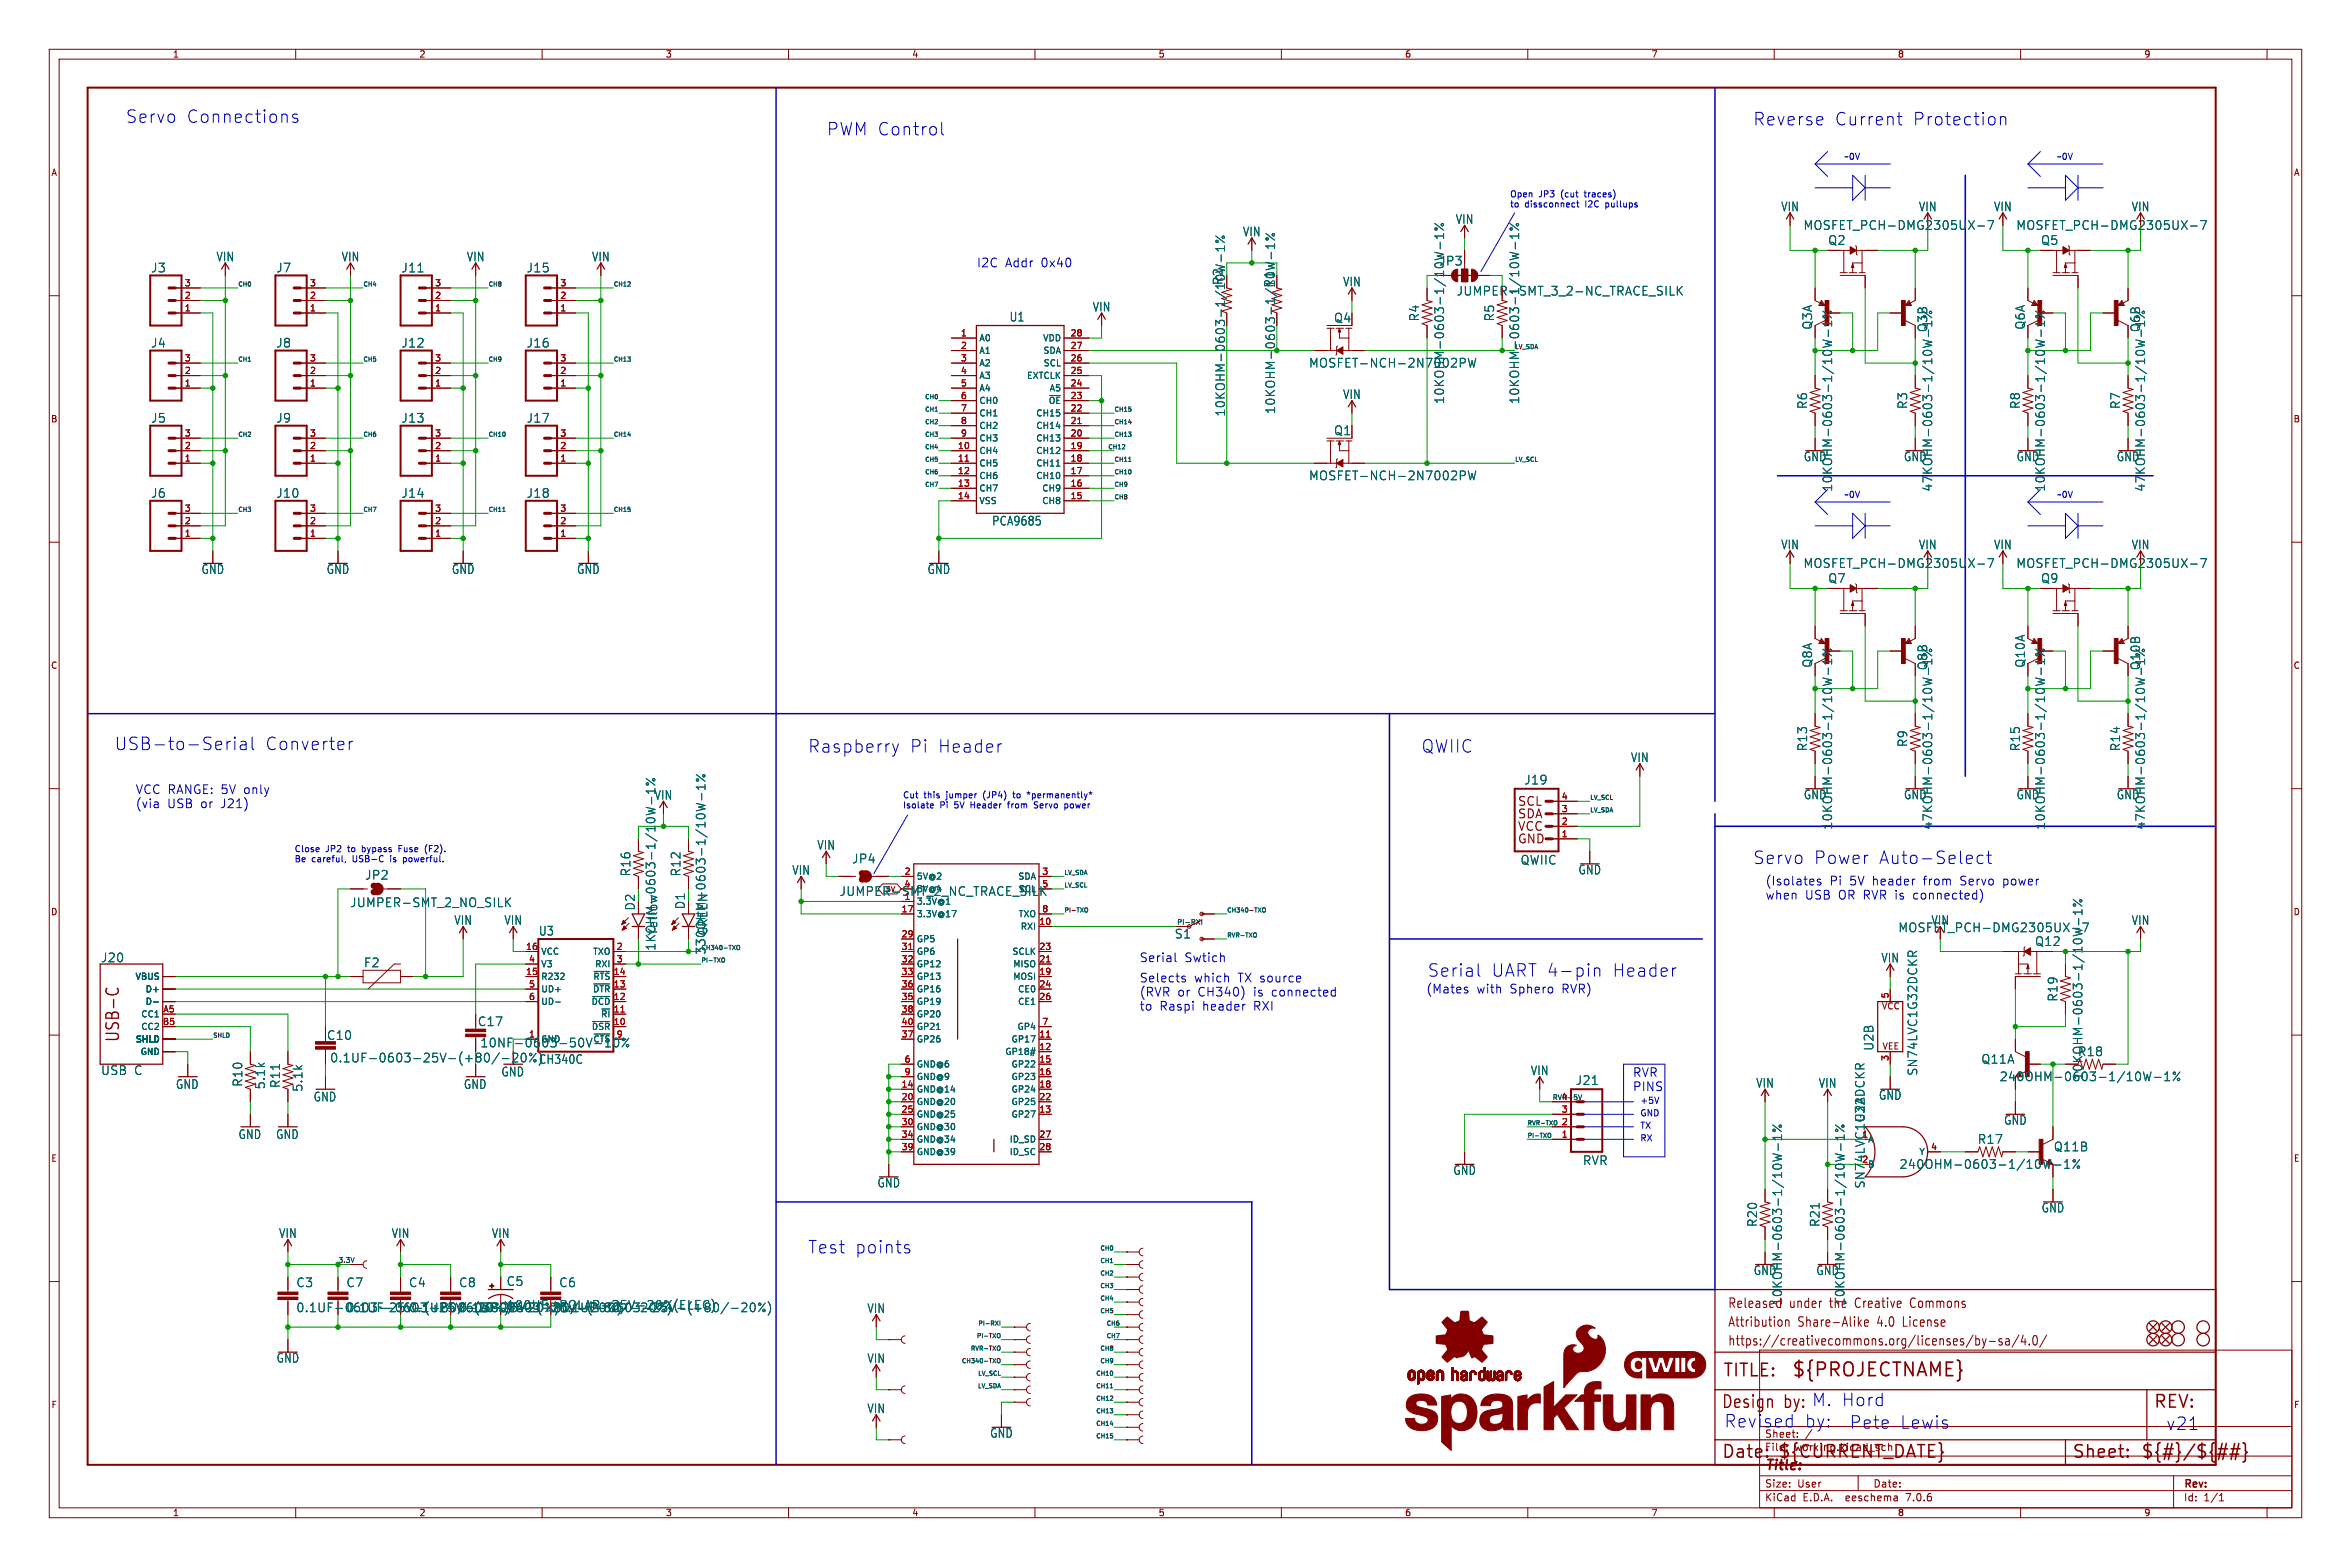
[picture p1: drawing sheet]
<svg xmlns="http://www.w3.org/2000/svg" width="477mm" height="318mm" viewBox="0 0 477 318" stroke-linecap="round" stroke-linejoin="round" font-family="sans-serif">
<defs><g id="words">
<text font-size="3.8" fill="#840000" x="363.5" y="279.7">${PROJECTNAME}</text>
<g font-size="3.5" fill="#0000c2">
<text x="25.4" y="25.2">Servo</text>
<text x="37.7" y="25.2">Connections</text>
<text x="167.6" y="27.7">PWM Control</text>
<text x="355.6" y="25.7">Reverse</text>
<text x="372.1" y="25.7">Current</text>
<text x="387.9" y="25.7">Protection</text>
<text x="23.1" y="152.4">USB-to-Serial</text>
<text x="53.7" y="152.4">Converter</text>
<text x="163.8" y="152.9">Raspberry</text>
<text x="184.5" y="152.9">Pi</text>
<text x="190.1" y="152.9">Header</text>
<text x="288.3" y="152.9">QWIIC</text>
<text x="355.6" y="175.5">Servo</text>
<text x="367.9" y="175.5">Power</text>
<text x="381" y="175.5">Auto-Select</text>
<text x="289.6" y="198.4">Serial</text>
<text x="302.5" y="198.4">UART 4-pin</text>
<text x="326.9" y="198.4">Header</text>
<text x="163.8" y="254.5">Test</text>
<text x="173.3" y="254.5">points</text>
<text x="349.2" y="286">Design</text>
<text x="362" y="286">by: M. Hord</text>
<text x="349.8" y="289.8">Revised</text>
<text x="366" y="289.8">by:</text>
<text x="375.2" y="290.1">Pete</text>
<text x="385.4" y="290.1">Lewis</text>
<text x="439.4" y="290.3">v21</text>
</g>
<g font-size="3.5" fill="#840000">
<text x="24.5" y="211.6" transform="rotate(-90 24.5 211.6)">USB-C</text>
<text x="349.5" y="279.7">TITLE:</text>
<text x="436.9" y="286">REV:</text>
<text x="349.2" y="296.2">Date:</text>
<text x="360.7" y="296.2">${CURRENT_DATE}</text>
<text x="420.4" y="296.2">Sheet:</text>
<text x="434.3" y="296.2">${#}/${##}</text>
</g>
<text font-size="2.8" fill="#840000" x="358" y="298.8">Title:</text>
<g font-size="2.7" fill="#840000">
<text x="350.5" y="269.5">Attribution</text>
<text x="363.1" y="265.6">under</text>
<text x="364.8" y="269.5">Share-Alike</text>
<text x="376.9" y="265.6">Creative</text>
<text x="381.1" y="269.5">4.0</text>
<text x="386.5" y="269.5">License</text>
<text x="388.3" y="265.6">Commons</text>
<text x="350.5" y="273.3">https://creativecommons.org/licenses/by-sa/4.0/</text>
</g>
<g font-size="2.7" fill="#006464">
<text x="350.5" y="265.6">Released</text>
<text x="371.5" y="265.6">the</text>
</g>
<g font-size="2.5" fill="#006464">
<text x="295.3" y="45.6">VIN</text>
<text x="361.3" y="43.1">VIN</text>
<text x="365.9" y="46.8">MOSFET_PCH-DMG2305UX-7</text>
<text x="389.3" y="43.1">VIN</text>
<text x="404.5" y="43.1">VIN</text>
<text x="409" y="46.8">MOSFET_PCH-DMG2305UX-7</text>
<text x="432.5" y="43.1">VIN</text>
<text x="43.8" y="53.2">VIN</text>
<text x="69.2" y="53.2">VIN</text>
<text x="94.6" y="53.2">VIN</text>
<text x="120" y="53.2">VIN</text>
<text x="252.1" y="48.2">VIN</text>
<text x="30.6" y="55.5">J3</text>
<text x="56" y="55.5">J7</text>
<text x="81.4" y="55.5">J11</text>
<text x="106.8" y="55.5">J15</text>
<text x="272.4" y="58.3">VIN</text>
<text x="292" y="54.1">JP3</text>
<text x="204.8" y="65.4">U1</text>
<text x="221.6" y="63.4">VIN</text>
<text x="288.1" y="65.3" transform="rotate(-90 288.1 65.3)">R4</text>
<text x="303.4" y="65.3" transform="rotate(-90 303.4 65.3)">R5</text>
<text x="30.6" y="70.7">J4</text>
<text x="56" y="70.7">J8</text>
<text x="81.4" y="70.7">J12</text>
<text x="106.8" y="70.7">J16</text>
<text x="367.9" y="67" transform="rotate(-90 367.9 67)">Q3A</text>
<text x="391.3" y="67.5" transform="rotate(-90 391.3 67.5)">Q3B</text>
<text x="411.1" y="67" transform="rotate(-90 411.1 67)">Q6A</text>
<text x="434.4" y="67.5" transform="rotate(-90 434.4 67.5)">Q6B</text>
<text x="265.5" y="74.8">MOSFET-NCH-2N7002PW</text>
<text x="272.4" y="81.2">VIN</text>
<text x="293.2" y="82.1" transform="rotate(-90 293.2 82.1)">10KOHM-0603-1/10W-1%</text>
<text x="308.5" y="82.1" transform="rotate(-90 308.5 82.1)">10KOHM-0603-1/10W-1%</text>
<text x="366.9" y="83.1" transform="rotate(-90 366.9 83.1)">R6</text>
<text x="387.2" y="83.1" transform="rotate(-90 387.2 83.1)">R3</text>
<text x="410.1" y="83.1" transform="rotate(-90 410.1 83.1)">R8</text>
<text x="430.4" y="83.1" transform="rotate(-90 430.4 83.1)">R7</text>
<text x="30.6" y="86">J5</text>
<text x="56" y="86">J9</text>
<text x="81.4" y="86">J13</text>
<text x="106.8" y="86">J17</text>
<text x="270.6" y="88.5">Q1</text>
<text x="365.9" y="93.8">GND</text>
<text x="386.2" y="93.8">GND</text>
<text x="409.1" y="93.8">GND</text>
<text x="429.4" y="93.8">GND</text>
<text x="30.6" y="101.2">J6</text>
<text x="56" y="101.2">J10</text>
<text x="81.4" y="101.2">J14</text>
<text x="106.8" y="101.2">J18</text>
<text x="265.5" y="97.6">MOSFET-NCH-2N7002PW</text>
<text x="372" y="99.8" transform="rotate(-90 372 99.8)">10KOHM-0603-1/10W-1%</text>
<text x="392.3" y="99.8" transform="rotate(-90 392.3 99.8)">47KOHM-0603-1/10W-1%</text>
<text x="415.1" y="99.8" transform="rotate(-90 415.1 99.8)">10KOHM-0603-1/10W-1%</text>
<text x="435.5" y="99.8" transform="rotate(-90 435.5 99.8)">47KOHM-0603-1/10W-1%</text>
<text x="201.2" y="106.8">PCA9685</text>
<text x="361.3" y="111.7">VIN</text>
<text x="389.3" y="111.7">VIN</text>
<text x="404.5" y="111.7">VIN</text>
<text x="432.5" y="111.7">VIN</text>
<text x="40.8" y="116.6">GND</text>
<text x="66.2" y="116.6">GND</text>
<text x="91.6" y="116.6">GND</text>
<text x="117" y="116.6">GND</text>
<text x="188.1" y="116.6">GND</text>
<text x="365.9" y="115.4">MOSFET_PCH-DMG2305UX-7</text>
<text x="409" y="115.4">MOSFET_PCH-DMG2305UX-7</text>
<text x="367.9" y="135.5" transform="rotate(-90 367.9 135.5)">Q8A</text>
<text x="391.3" y="136" transform="rotate(-90 391.3 136)">Q8B</text>
<text x="411.1" y="135.5" transform="rotate(-90 411.1 135.5)">Q10A</text>
<text x="434.4" y="136" transform="rotate(-90 434.4 136)">Q10B</text>
<text x="330.9" y="154.8">VIN</text>
<text x="366.9" y="152.5" transform="rotate(-90 366.9 152.5)">R13</text>
<text x="387.2" y="151.6" transform="rotate(-90 387.2 151.6)">R9</text>
<text x="410.1" y="152.5" transform="rotate(-90 410.1 152.5)">R15</text>
<text x="430.4" y="152.5" transform="rotate(-90 430.4 152.5)">R14</text>
<text x="309.2" y="159.4">J19</text>
<text x="132.7" y="162.5">VIN</text>
<text x="365.9" y="162.4">GND</text>
<text x="386.2" y="162.4">GND</text>
<text x="409.1" y="162.4">GND</text>
<text x="429.4" y="162.4">GND</text>
<text x="165.8" y="172.6">VIN</text>
<text x="372" y="168.4" transform="rotate(-90 372 168.4)">10KOHM-0603-1/10W-1%</text>
<text x="392.3" y="168.4" transform="rotate(-90 392.3 168.4)">47KOHM-0603-1/10W-1%</text>
<text x="415.1" y="168.4" transform="rotate(-90 415.1 168.4)">10KOHM-0603-1/10W-1%</text>
<text x="435.5" y="168.4" transform="rotate(-90 435.5 168.4)">47KOHM-0603-1/10W-1%</text>
<text x="74" y="178.7">JP2</text>
<text x="128.1" y="177.9" transform="rotate(-90 128.1 177.9)">R16</text>
<text x="138.3" y="177.9" transform="rotate(-90 138.3 177.9)">R12</text>
<text x="160.7" y="177.7">VIN</text>
<text x="172.8" y="175.4">JP4</text>
<text x="308.5" y="175.6">QWIIC</text>
<text x="320.2" y="177.6">GND</text>
<text x="71" y="184.3">JUMPER-SMT_2_NO_SILK</text>
<text x="139.2" y="184.6" transform="rotate(-90 139.2 184.6)">D1</text>
<text x="170.3" y="182">JUMPER-SMT_2_NC_TRACE_SILK</text>
<text x="92.1" y="187.9">VIN</text>
<text x="102.3" y="187.9">VIN</text>
<text x="109.3" y="190">U3</text>
<text x="133.6" y="189.9" transform="rotate(-90 133.6 189.9)">Yellow</text>
<text x="143.7" y="189.9" transform="rotate(-90 143.7 189.9)">GREEN</text>
<text x="391.8" y="187.9">VIN</text>
<text x="432.5" y="187.9">VIN</text>
<text x="20.4" y="195.4">J20</text>
<text x="73.8" y="196.4">F2</text>
<text x="133.2" y="193" transform="rotate(-90 133.2 193)">1KOHM-0603-1/10W-1%</text>
<text x="143.4" y="193.8" transform="rotate(-90 143.4 193.8)">330OHM-0603-1/10W-1%</text>
<text x="381.7" y="195.5">VIN</text>
<text x="417.7" y="203.3" transform="rotate(-90 417.7 203.3)">R19</text>
<text x="66.3" y="211.2">C10</text>
<text x="66.9" y="215.7">0.1UF-0603-25V-(+80/-20%)</text>
<text x="97.4" y="212.7">10NF-0603-50V-10%</text>
<text x="380.3" y="213.3" transform="rotate(-90 380.3 213.3)">U2B</text>
<text x="421.5" y="214.5">R18</text>
<text x="20.4" y="218.3">USB C</text>
<text x="35.6" y="221.1">GND</text>
<text x="49.4" y="220.6" transform="rotate(-90 49.4 220.6)">R10</text>
<text x="54" y="221.1" transform="rotate(-90 54 221.1)">5.1k</text>
<text x="57" y="220.8" transform="rotate(-90 57 220.8)">R11</text>
<text x="61.6" y="221.6" transform="rotate(-90 61.6 221.6)">5.1k</text>
<text x="94" y="221.1">GND</text>
<text x="101.7" y="218.6">GND</text>
<text x="109.3" y="216">CH340C</text>
<text x="310.5" y="218.3">VIN</text>
<text x="319.7" y="220.3">J21</text>
<text x="356.3" y="220.9">VIN</text>
<text x="369" y="220.9">VIN</text>
<text x="389.2" y="218.3" transform="rotate(-90 389.2 218.3)">SN74LVC1G32DCKR</text>
<text x="402" y="216">Q11A</text>
<text x="405.7" y="219.6">240OHM-0603-1/10W-1%</text>
<text x="422.8" y="219.2" transform="rotate(-90 422.8 219.2)">10KOHM-0603-1/10W-1%</text>
<text x="63.6" y="223.7">GND</text>
<text x="378.6" y="227.7" transform="rotate(-90 378.6 227.7)">U2A</text>
<text x="381.2" y="223.3">GND</text>
<text x="48.3" y="231.3">GND</text>
<text x="55.9" y="231.3">GND</text>
<text x="401.2" y="232.3">R17</text>
<text x="406.6" y="228.4">GND</text>
<text x="416.7" y="233.8">Q11B</text>
<text x="294.8" y="238.6">GND</text>
<text x="321.1" y="236.6">RVR</text>
<text x="385.4" y="237.3">240OHM-0603-1/10W-1%</text>
<text x="178" y="241.1">GND</text>
<text x="378.6" y="241.2" transform="rotate(-90 378.6 241.2)">SN74LVC1G32DCKR</text>
<text x="56.5" y="251.4">VIN</text>
<text x="79.4" y="251.4">VIN</text>
<text x="99.7" y="251.4">VIN</text>
<text x="356.7" y="249" transform="rotate(-90 356.7 249)">R20</text>
<text x="369.4" y="249" transform="rotate(-90 369.4 249)">R21</text>
<text x="414.2" y="246.2">GND</text>
<text x="60" y="261.3">C3</text>
<text x="70.2" y="261.3">C7</text>
<text x="82.9" y="261.3">C4</text>
<text x="93.1" y="261.3">C8</text>
<text x="102.7" y="261.1">C5</text>
<text x="113.4" y="261.3">C6</text>
<text x="355.8" y="258.9">GND</text>
<text x="368.5" y="258.9">GND</text>
<text x="70.2" y="266.4">0.1UF-0603-25V-(+80/-20%)</text>
<text x="82.9" y="266.4">0.1UF-0603-25V-(+80/-20%)0.1UF-0603-25V-(+80/-20%)</text>
<text x="102.7" y="265.9">100UF-POLAR-25V-20%(ELEC)</text>
<text x="175.9" y="266.6">VIN</text>
<text x="361.8" y="264.9" transform="rotate(-90 361.8 264.9)">10KOHM-0603-1/10W-1%</text>
<text x="374.5" y="264.9" transform="rotate(-90 374.5 264.9)">10KOHM-0603-1/10W-1%</text>
<text x="56" y="276.7">GND</text>
<text x="175.9" y="276.8">VIN</text>
<text x="175.9" y="286.9">VIN</text>
<text x="200.8" y="291.9">GND</text>
</g>
<g font-size="2.5" fill="#840000">
<text x="370.9" y="49.9">Q2</text>
<text x="414.1" y="49.9">Q5</text>
<text x="248.3" y="57.9" transform="rotate(-90 248.3 57.9)">R2</text>
<text x="258.7" y="58.4" transform="rotate(-90 258.7 58.4)">R1</text>
<text x="270.6" y="65.6">Q4</text>
<text x="295.5" y="60.2">JUMPER-SMT_3_2-NC_TRACE_SILK</text>
<text x="248.8" y="84.6" transform="rotate(-90 248.8 84.6)">10KOHM-0603-1/10W-1%</text>
<text x="370.9" y="118.5">Q7</text>
<text x="414.1" y="118.5">Q9</text>
<text x="307.8" y="163.8">SCL</text>
<text x="307.8" y="166.3">SDA</text>
<text x="307.8" y="171.4">GND</text>
<text x="307.8" y="168.9">VCC</text>
<text x="129" y="184.8" transform="rotate(-90 129 184.8)">D2</text>
<text x="238.3" y="190.6">S1</text>
<text x="385.1" y="189.3">MOSFET_PCH-DMG2305UX-7</text>
<text x="412.9" y="192.1">Q12</text>
<text x="96.9" y="208.4">C17</text>
</g>
<g font-size="2.5" fill="#0000c2">
<text x="198.1" y="54.4">I2C</text>
<text x="203.9" y="54.4">Addr</text>
<text x="211.2" y="54.4">0x40</text>
<text x="27.4" y="161.2">VCC RANGE: 5V only</text>
<text x="27.4" y="164.1">(via</text>
<text x="33.9" y="164.1">USB or</text>
<text x="44.8" y="164.1">J21)</text>
<text x="358.1" y="179.8">(Isolates</text>
<text x="371.2" y="179.8">Pi</text>
<text x="375.3" y="179.8">5V header</text>
<text x="390.4" y="179.8">from</text>
<text x="397.9" y="179.8">Servo</text>
<text x="406.7" y="179.8">power</text>
<text x="358.1" y="182.6">when</text>
<text x="366.2" y="182.6">USB OR RVR is</text>
<text x="388.4" y="182.6">connected)</text>
<text x="231.1" y="195.3">Serial</text>
<text x="240.3" y="195.3">Swtich</text>
<text x="231.1" y="199.6">Selects</text>
<text x="231.1" y="202.5">(RVR or</text>
<text x="242.2" y="199.6">which</text>
<text x="243" y="202.5">CH340)</text>
<text x="251.2" y="199.6">TX source</text>
<text x="254.4" y="202.5">is</text>
<text x="258.1" y="202.5">connected</text>
<text x="289.3" y="201.7">(Mates</text>
<text x="299.6" y="201.7">with</text>
<text x="306.4" y="201.7">Sphero</text>
<text x="317" y="201.7">RVR)</text>
<text x="231.1" y="205.3">to</text>
<text x="235.2" y="205.3">Raspi</text>
<text x="244" y="205.3">header</text>
<text x="254.4" y="205.3">RXI</text>
<text x="331.2" y="218.6">RVR</text>
<text x="331.2" y="221.5">PINS</text>
</g>
<text font-size="2.5" fill="#009600" x="258.9" y="84.1" transform="rotate(-90 258.9 84.1)">10KOHM-0603-1/10W-1%</text>
<g font-size="2.1" fill="#840000">
<text x="358" y="291.9">Sheet:</text>
<text x="358" y="294.6">File:</text>
<text x="364.1" y="294.6">working.kicad_sch</text>
<text x="358" y="304.8">KiCad</text>
<text x="358" y="302">Size:</text>
<text x="364.7" y="302">User</text>
<text x="365.8" y="304.8">E.D.A.</text>
<text x="374.7" y="304.8">eeschema</text>
<text x="380" y="302">Date:</text>
<text x="387" y="304.8">7.0.6</text>
<text x="443" y="302.2">Rev:</text>
<text x="443" y="304.8">Id:</text>
<text x="447.1" y="304.8">1/1</text>
</g>
<g font-size="1.8" fill="#840000">
<text x="35" y="11.9">1</text>
<text x="85" y="11.9">2</text>
<text x="135" y="11.9">3</text>
<text x="185" y="11.9">4</text>
<text x="235" y="11.9">5</text>
<text x="285" y="11.9">6</text>
<text x="335" y="11.9">7</text>
<text x="385" y="11.9">8</text>
<text x="435" y="11.9">9</text>
<text x="10.3" y="35.9">A</text>
<text x="465.4" y="35.9">A</text>
<text x="10.3" y="85.9">B</text>
<text x="465.3" y="85.9">B</text>
<text x="10.3" y="135.9">C</text>
<text x="465.3" y="135.9">C</text>
<text x="10.3" y="185.9">D</text>
<text x="465.3" y="185.9">D</text>
<text x="381.7" y="205">VCC</text>
<text x="381.9" y="213.1">VEE</text>
<text x="10.3" y="235.9">E</text>
<text x="465.4" y="235.9">E</text>
<text x="10.3" y="285.9">F</text>
<text x="465.4" y="285.9">F</text>
<text x="35" y="307.8">1</text>
<text x="85" y="307.8">2</text>
<text x="135" y="307.8">3</text>
<text x="185" y="307.8">4</text>
<text x="235" y="307.8">5</text>
<text x="285" y="307.8">6</text>
<text x="335" y="307.8">7</text>
<text x="385" y="307.8">8</text>
<text x="435" y="307.8">9</text>
</g>
<g font-size="1.8" fill="#0000c2">
<text x="374.1" y="32.5">~0V</text>
<text x="417.3" y="32.5">~0V</text>
<text x="306.3" y="40.1">Open</text>
<text x="312.2" y="40.1">JP3</text>
<text x="316.8" y="40.1">(cut</text>
<text x="321.8" y="40.1">traces)</text>
<text x="306.3" y="42.2">to</text>
<text x="309.4" y="42.2">dissconnect</text>
<text x="321.8" y="42.2">I2C</text>
<text x="326" y="42.2">pullups</text>
<text x="374.1" y="101.1">~0V</text>
<text x="417.3" y="101.1">~0V</text>
<text x="183.1" y="162">Cut</text>
<text x="183.1" y="164.1">Isolate</text>
<text x="187.4" y="162">this</text>
<text x="190.7" y="164.1">Pi</text>
<text x="192.1" y="162">jumper</text>
<text x="193.8" y="164.1">5V</text>
<text x="197.2" y="164.1">Header</text>
<text x="199.8" y="162">(JP4)</text>
<text x="205" y="164.1">from</text>
<text x="206.1" y="162">to</text>
<text x="209.1" y="162">*permanently*</text>
<text x="210.5" y="164.1">Servo</text>
<text x="216.9" y="164.1">power</text>
<text x="59.7" y="173">Close</text>
<text x="66.1" y="173">JP2</text>
<text x="70.7" y="173">to</text>
<text x="73.7" y="173">bypass</text>
<text x="81.4" y="173">Fuse</text>
<text x="86.9" y="173">(F2).</text>
<text x="59.7" y="175">Be</text>
<text x="63.2" y="175">careful,</text>
<text x="71.6" y="175">USB-C</text>
<text x="79.5" y="175">is</text>
<text x="82.3" y="175">powerful.</text>
<text x="332.7" y="226.7">GND</text>
<text x="332.7" y="224.1">+5V</text>
<text x="332.7" y="229.2">TX</text>
<text x="332.7" y="231.8">RX</text>
</g>
<g font-size="1.8" fill="#a90000">
<text x="37.4" y="58.2">3</text>
<text x="62.8" y="58.2">3</text>
<text x="88.2" y="58.2">3</text>
<text x="113.6" y="58.2">3</text>
<text x="37.4" y="63.2">1</text>
<text x="37.4" y="60.7">2</text>
<text x="62.8" y="63.2">1</text>
<text x="62.8" y="60.7">2</text>
<text x="88.2" y="63.2">1</text>
<text x="88.2" y="60.7">2</text>
<text x="113.6" y="63.2">1</text>
<text x="113.6" y="60.7">2</text>
<text x="194.9" y="68.3">1</text>
<text x="194.9" y="70.9">2</text>
<text x="217.1" y="70.9">27</text>
<text x="217.1" y="68.3">28</text>
<text x="37.4" y="75.9">2</text>
<text x="37.4" y="73.4">3</text>
<text x="62.8" y="75.9">2</text>
<text x="62.8" y="73.4">3</text>
<text x="88.2" y="75.9">2</text>
<text x="88.2" y="73.4">3</text>
<text x="113.6" y="75.9">2</text>
<text x="113.6" y="73.4">3</text>
<text x="194.9" y="73.4">3</text>
<text x="194.9" y="75.9">4</text>
<text x="217.1" y="75.9">25</text>
<text x="217.1" y="73.4">26</text>
<text x="37.4" y="78.5">1</text>
<text x="62.8" y="78.5">1</text>
<text x="88.2" y="78.5">1</text>
<text x="113.6" y="78.5">1</text>
<text x="194.9" y="78.5">5</text>
<text x="194.9" y="81">6</text>
<text x="194.9" y="83.6">7</text>
<text x="217.1" y="83.6">22</text>
<text x="217.1" y="81">23</text>
<text x="217.1" y="78.5">24</text>
<text x="37.4" y="88.6">3</text>
<text x="62.8" y="88.6">3</text>
<text x="88.2" y="88.6">3</text>
<text x="113.6" y="88.6">3</text>
<text x="194.9" y="86.1">8</text>
<text x="194.9" y="88.6">9</text>
<text x="217.1" y="88.6">20</text>
<text x="217.1" y="86.1">21</text>
<text x="37.4" y="93.7">1</text>
<text x="37.4" y="91.2">2</text>
<text x="62.8" y="93.7">1</text>
<text x="62.8" y="91.2">2</text>
<text x="88.2" y="93.7">1</text>
<text x="88.2" y="91.2">2</text>
<text x="113.6" y="93.7">1</text>
<text x="113.6" y="91.2">2</text>
<text x="194.3" y="91.2">10</text>
<text x="194.3" y="93.7">11</text>
<text x="217.1" y="93.7">18</text>
<text x="217.1" y="91.2">19</text>
<text x="194.3" y="96.3">12</text>
<text x="194.3" y="98.8">13</text>
<text x="194.3" y="101.3">14</text>
<text x="217.1" y="101.3">15</text>
<text x="217.1" y="98.8">16</text>
<text x="217.1" y="96.3">17</text>
<text x="37.4" y="106.4">2</text>
<text x="37.4" y="103.9">3</text>
<text x="62.8" y="106.4">2</text>
<text x="62.8" y="103.9">3</text>
<text x="88.2" y="106.4">2</text>
<text x="88.2" y="103.9">3</text>
<text x="113.6" y="106.4">2</text>
<text x="113.6" y="103.9">3</text>
<text x="37.4" y="109">1</text>
<text x="62.8" y="109">1</text>
<text x="88.2" y="109">1</text>
<text x="113.6" y="109">1</text>
<text x="316.8" y="167.4">2</text>
<text x="316.8" y="164.8">3</text>
<text x="316.8" y="162.3">4</text>
<text x="316.8" y="169.9">1</text>
<text x="183.4" y="177.5">2</text>
<text x="211.4" y="177.5">3</text>
<text x="182.8" y="185.2">17</text>
<text x="211.4" y="180.1">5</text>
<text x="211.4" y="185.2">8</text>
<text x="182.8" y="190.2">29</text>
<text x="210.8" y="187.7">10</text>
<text x="106.6" y="197.9">15</text>
<text x="106.6" y="192.8">16</text>
<text x="107.2" y="195.3">4</text>
<text x="124.4" y="197.9">14</text>
<text x="125" y="192.8">2</text>
<text x="125" y="195.3">3</text>
<text x="182.8" y="192.8">31</text>
<text x="182.8" y="195.3">32</text>
<text x="182.8" y="197.9">33</text>
<text x="210.8" y="197.9">19</text>
<text x="210.8" y="195.3">21</text>
<text x="210.8" y="192.8">23</text>
<text x="107.2" y="200.4">5</text>
<text x="107.2" y="202.9">6</text>
<text x="124.4" y="202.9">12</text>
<text x="124.4" y="200.4">13</text>
<text x="182.8" y="202.9">35</text>
<text x="182.8" y="200.4">36</text>
<text x="210.8" y="200.4">24</text>
<text x="210.8" y="202.9">26</text>
<text x="383.3" y="202.6" transform="rotate(-90 383.3 202.6)">5</text>
<text x="32.9" y="208">B5</text>
<text x="33" y="205.5">A5</text>
<text x="124.4" y="208">10</text>
<text x="124.4" y="205.5">11</text>
<text x="182.8" y="205.5">38</text>
<text x="182.8" y="208">40</text>
<text x="211.4" y="208">7</text>
<text x="182.8" y="210.6">37</text>
<text x="183.4" y="215.6">6</text>
<text x="210.8" y="210.6">11</text>
<text x="210.8" y="213.1">12</text>
<text x="210.8" y="215.6">15</text>
<text x="383.3" y="215.3" transform="rotate(-90 383.3 215.3)">3</text>
<text x="182.8" y="220.7">14</text>
<text x="183.4" y="218.2">9</text>
<text x="210.8" y="218.2">16</text>
<text x="210.8" y="220.7">18</text>
<text x="182.8" y="223.3">20</text>
<text x="182.8" y="225.8">25</text>
<text x="210.8" y="225.8">13</text>
<text x="210.8" y="223.3">22</text>
<text x="316.8" y="225.8">3</text>
<text x="316.8" y="223.3">4</text>
<text x="182.8" y="228.3">30</text>
<text x="182.8" y="230.9">34</text>
<text x="182.8" y="233.4">39</text>
<text x="210.8" y="230.9">27</text>
<text x="210.8" y="233.4">28</text>
<text x="316.8" y="230.9">1</text>
<text x="316.8" y="228.3">2</text>
<text x="377.8" y="230.9">1</text>
<text x="391.7" y="233.4">4</text>
<text x="377.8" y="236">2</text>
</g>
<g font-size="1.8" fill="#006464">
<text x="198.6" y="69.4">A0</text>
<text x="198.6" y="72">A1</text>
<text x="211.6" y="69.4">VDD</text>
<text x="211.6" y="72">SDA</text>
<text x="198.6" y="74.5">A2</text>
<text x="198.6" y="77.1">A3</text>
<text x="208.3" y="77.1">EXTCLK</text>
<text x="211.7" y="74.5">SCL</text>
<text x="198.6" y="79.6">A4</text>
<text x="198.6" y="82.1">CH0</text>
<text x="212.7" y="82.1">~{OE}</text>
<text x="212.9" y="79.6">A5</text>
<text x="198.6" y="84.7">CH1</text>
<text x="198.6" y="87.2">CH2</text>
<text x="198.6" y="89.8">CH3</text>
<text x="210.2" y="89.8">CH13</text>
<text x="210.2" y="87.2">CH14</text>
<text x="210.2" y="84.7">CH15</text>
<text x="198.6" y="92.3">CH4</text>
<text x="198.6" y="94.8">CH5</text>
<text x="210.2" y="94.8">CH11</text>
<text x="210.2" y="92.3">CH12</text>
<text x="198.6" y="97.4">CH6</text>
<text x="198.6" y="99.9">CH7</text>
<text x="210.2" y="97.4">CH10</text>
<text x="211.4" y="99.9">CH9</text>
<text x="198.6" y="102.5">VSS</text>
<text x="211.4" y="102.5">CH8</text>
<text x="185.9" y="178.7">5V@2</text>
<text x="206.5" y="178.7">SDA</text>
<text x="183.4" y="182.6">1</text>
<text x="183.4" y="180.1">4</text>
<text x="185.9" y="183.7">3.3V@1</text>
<text x="185.9" y="181.2">5V@4</text>
<text x="206.6" y="181.2">SCL</text>
<text x="185.9" y="186.3">3.3V@17</text>
<text x="185.9" y="191.4">GP5</text>
<text x="206.6" y="186.3">TXO</text>
<text x="207" y="188.8">RXI</text>
<text x="109.7" y="193.9">VCC</text>
<text x="109.7" y="196.4">V3</text>
<text x="120.2" y="193.9">TXO</text>
<text x="120.7" y="196.4">RXI</text>
<text x="185.9" y="193.9">GP6</text>
<text x="185.9" y="196.4">GP12</text>
<text x="205.3" y="193.9">SCLK</text>
<text x="205.5" y="196.4">MISO</text>
<text x="27.4" y="199">VBUS</text>
<text x="29.5" y="201.5">D+</text>
<text x="109.7" y="199">R232</text>
<text x="109.7" y="201.5">UD+</text>
<text x="120.2" y="201.5">~{DTR}</text>
<text x="120.3" y="199">~{RTS}</text>
<text x="185.9" y="199">GP13</text>
<text x="185.9" y="201.5">GP16</text>
<text x="205.5" y="199">MOSI</text>
<text x="206.5" y="201.5">CE0</text>
<text x="28.6" y="206.6">CC1</text>
<text x="28.6" y="209.1">CC2</text>
<text x="29.5" y="204.1">D-</text>
<text x="109.7" y="204.1">UD-</text>
<text x="119.9" y="204.1">~{DCD}</text>
<text x="120" y="209.1">~{DSR}</text>
<text x="121.9" y="206.6">~{RI}</text>
<text x="185.9" y="204.1">GP19</text>
<text x="185.9" y="206.6">GP20</text>
<text x="185.9" y="209.1">GP21</text>
<text x="206.4" y="209.1">GP4</text>
<text x="206.5" y="204.1">CE1</text>
<text x="27.5" y="211.7">SHLD</text>
<text x="28.4" y="214.2">GND</text>
<text x="107.2" y="210.6">1</text>
<text x="109.7" y="211.7">GND</text>
<text x="120.3" y="211.7">~{CTS}</text>
<text x="125" y="210.6">9</text>
<text x="185.9" y="211.7">GP26</text>
<text x="203.9" y="214.2">GP18#</text>
<text x="205.1" y="211.7">GP17</text>
<text x="185.9" y="221.8">GND@14</text>
<text x="185.9" y="216.8">GND@6</text>
<text x="185.9" y="219.3">GND@9</text>
<text x="205.1" y="216.8">GP22</text>
<text x="205.1" y="219.3">GP23</text>
<text x="205.1" y="221.8">GP24</text>
<text x="185.9" y="224.4">GND@20</text>
<text x="185.9" y="226.9">GND@25</text>
<text x="205.1" y="226.9">GP27</text>
<text x="205.1" y="224.4">GP25</text>
<text x="185.9" y="229.5">GND@30</text>
<text x="185.9" y="232">GND@34</text>
<text x="204.8" y="232">ID_SD</text>
<text x="379" y="232">A</text>
<text x="185.9" y="234.5">GND@39</text>
<text x="204.8" y="234.5">ID_SC</text>
<text x="379" y="237.1">B</text>
<text x="389.4" y="234.5">Y</text>
</g>
<text font-size="1.4" fill="#006464" x="179.6" y="181.1">5V</text>
<g font-size="1.4" fill="#0f0f0f">
<text x="238.8" y="187.7">PI-RXI</text>
<text x="315" y="223.2">RVR-5V</text>
</g>
<text font-size="1.4" fill="#840000" x="68.6" y="256.3">3.3V</text>
<g font-size="1.2" fill="#0f0f0f">
<text x="48.3" y="58.2">CH0</text>
<text x="73.7" y="58.2">CH4</text>
<text x="99.1" y="58.2">CH8</text>
<text x="124.5" y="58.2">CH12</text>
<text x="307.3" y="70.9">LV_SDA</text>
<text x="48.3" y="73.4">CH1</text>
<text x="73.7" y="73.4">CH5</text>
<text x="99.1" y="73.4">CH9</text>
<text x="124.5" y="73.4">CH13</text>
<text x="187.6" y="81">CH0</text>
<text x="187.6" y="83.6">CH1</text>
<text x="226.1" y="83.6">CH15</text>
<text x="48.3" y="88.7">CH2</text>
<text x="73.7" y="88.7">CH6</text>
<text x="99.1" y="88.7">CH10</text>
<text x="124.5" y="88.7">CH14</text>
<text x="187.6" y="86.1">CH2</text>
<text x="187.6" y="88.7">CH3</text>
<text x="226.1" y="88.7">CH13</text>
<text x="226.1" y="86.1">CH14</text>
<text x="187.6" y="93.7">CH5</text>
<text x="187.6" y="91.2">CH4</text>
<text x="224.8" y="91.2">CH12</text>
<text x="226.1" y="93.7">CH11</text>
<text x="307.3" y="93.7">LV_SCL</text>
<text x="187.6" y="96.3">CH6</text>
<text x="187.6" y="98.8">CH7</text>
<text x="226.1" y="96.3">CH10</text>
<text x="226.1" y="98.8">CH9</text>
<text x="226.1" y="101.4">CH8</text>
<text x="48.3" y="103.9">CH3</text>
<text x="73.7" y="103.9">CH7</text>
<text x="99.1" y="103.9">CH11</text>
<text x="124.5" y="103.9">CH15</text>
<text x="322.6" y="164.9">LV_SDA</text>
<text x="322.6" y="162.3">LV_SCL</text>
<text x="215.9" y="177.6">LV_SDA</text>
<text x="215.9" y="180.1">LV_SCL</text>
<text x="215.9" y="185.2">PI-TXO</text>
<text x="248.9" y="185.2">CH340-TXO</text>
<text x="248.9" y="190.3">RVR-TXO</text>
<text x="142.2" y="195.3">PI-TXO</text>
<text x="43.2" y="210.6">SHLD</text>
<text x="309.9" y="230.9">PI-TXO</text>
<text x="309.9" y="228.4">RVR-TXO</text>
<text x="223.1" y="253.8">CH0</text>
<text x="223.1" y="256.3">CH1</text>
<text x="223.1" y="258.8">CH2</text>
<text x="223.1" y="263.9">CH4</text>
<text x="223.1" y="261.4">CH3</text>
<text x="198.3" y="269">PI-RXI</text>
<text x="223.1" y="266.5">CH5</text>
<text x="224.4" y="269">CH6</text>
<text x="196.8" y="274.1">RVR-TXO</text>
<text x="198.1" y="271.5">PI-TXO</text>
<text x="223.1" y="274.1">CH8</text>
<text x="224.4" y="271.5">CH7</text>
<text x="195" y="276.6">CH340-TXO</text>
<text x="198.3" y="281.7">LV_SDA</text>
<text x="198.3" y="279.2">LV_SCL</text>
<text x="222.3" y="279.2">CH10</text>
<text x="222.3" y="281.7">CH11</text>
<text x="223.1" y="276.6">CH9</text>
<text x="222.3" y="286.8">CH13</text>
<text x="222.3" y="284.2">CH12</text>
<text x="222.3" y="289.3">CH14</text>
<text x="222.3" y="291.9">CH15</text>
</g>
<text font-size="1.2" fill="#006464" x="142.2" y="192.8">CH340-TXO</text>
</g></defs>
<g fill="none" stroke="#840000" stroke-width=".2">
<path d="M10 10h457v297.9h-457zM12 12h453v293.9h-453zM60 10v2M110 10v2M160 10v2M210 10v2M260 10v2M310 10v2M360 10v2M410 10v2M460 10v2M10 60h2"/>
<path d="M35.6 58.4h5M45.7 53.3v2.6M61 58.4h5M71.1 53.3v2.6M86.4 58.4h5M96.5 53.3v2.6M111.8 58.4h5M121.9 53.3v2.6M248.9 58.4l1 .3-2 .6 2 .6-2 .7 2 .6-2 .6 2 .7-2 .6M254 48.3v2.5M259.1 58.4l1 .3-2 .6 2 .6-2 .7 2 .6-2 .6 2 .7-2 .6M274.3 58.4v2.6"/>
<path d="M289.6 58.4v2.6l1 .2-2.1 .6 2.1 .7-2.1 .6 2.1 .7-2.1 .6 2.1 .6-2.1 .7 1.1 .3v2.6M292.1 55.9h2.5M296.5 54.6h1.3v2.5h-1.3zM297.2 45.7v2.6M297.2 50.8v3.8M299.7 55.9h2.6M363.2 43.2v2.5M368.3 58.4v2.6l2 1M373.4 55.9h5.1v2.5M373.4 55.3h1.4M375.2 55.3h1.6M375.3 50.8h-1.2v4.5"/>
<path d="M376.5 49.9l.2 .1v1.6l.2 .1M376.7 50.8h4.3M377.2 55.3h1.3M377.8 50.8v4.5M377.8 53.3h-1.9v2M388.6 58.4v2.6l-2 1M391.2 43.2v2.5M406.4 43.2v2.5M411.5 58.4v2.6l2 1M416.6 55.9h5v2.5M416.6 55.3h1.4M418.4 55.3h1.5"/>
<path d="M418.5 50.8h-1.2v4.5M419.7 49.9l.2 .1v1.6l.1 .1M419.9 50.8h4.3M420.4 55.3h1.2M421 53.3h-1.9v2M421 50.8v4.5M431.8 58.4v2.6l-2 1M434.3 43.2v2.5M465 60h2M35.6 63.5h5M35.6 61h5M35.6 78.7h5"/>
<path d="M35.6 76.2h5M35.6 73.7h5M61 63.5h5M61 61h5M61 78.7h5M61 76.2h5M61 73.7h5M86.4 63.5h5M86.4 61h5M86.4 78.7h5M86.4 76.2h5M86.4 73.7h5"/>
<path d="M111.8 63.5h5M111.8 61h5M111.8 78.7h5M111.8 76.2h5M111.8 73.7h5M193 78.7h5.1M193 76.2h5.1M193 73.7h5.1M193 68.6h5.1M193 71.1h5.1M215.9 78.7h5.1M215.9 76.2h5.1"/>
<path d="M215.9 73.7h5.1M215.9 68.6h5.1M215.9 71.1h5.1M223.5 63.5v2.5M266.7 71.1h4.5M269.2 66.6h.8v4.5M269.2 66h5.1M271.4 70.2l-.2 .2v1.5l-.2 .2M271.8 67.4v1.2h1.9M272.5 71.1h4.4M273.7 66.6v4.5M305.8 61.2l-2 .6 2 .7-2 .6 2 .7-2 .6 2 .6-2 .7 1 .3v2.6"/>
<path d="M368.3 76.2v2.5l1 .3-2 .6 2 .7-2 .6 2 .6-2 .7 2 .6-2 .6 1 .4v2.6M369.6 61l.7 1h-1.2zM369.6 61.2l-.3 .7M369.7 61.3l-.3 .6M369.8 61.5l-.2 .4M369.9 61.6l-.1 .2M370 61.7v.2M370.3 65l-2 1v2.6M370.8 63.5h2.6M383.5 63.5h2.6M386.6 65l2 1v2.6M386.9 61.7l.1 .2"/>
<path d="M387 61.6l.1 .2M387.1 61.5l.2 .4M387.2 61.3l.3 .6M387.3 61.2l.4 .7M387.3 61l.6 1h-1.3zM388.6 76.2v2.5l1 .3-2 .6 2 .7-2 .6 2 .6-2 .7 2 .6-2 .6 1 .4v2.6M411.5 76.2v2.5l1 .3-2 .6 2 .7-2 .6 2 .6-2 .7 2 .6-2 .6 1 .4v2.6M412.7 61l.8 1h-1.3zM412.8 61.2l-.4 .7M412.9 61.3l-.3 .6M413 61.5l-.2 .4M413.1 61.6l-.1 .2"/>
<path d="M413.2 61.7l-.1 .2M413.5 65l-2 1v2.6M414 63.5h2.6M426.7 63.5h2.6M429.8 65l2 1v2.6M430.1 61.7v.2M430.2 61.6l.1 .2M430.3 61.5l.2 .4M430.4 61.3l.3 .6M430.5 61.2l.3 .7M430.5 61l.5 1h-1.2zM431.8 76.2v2.5l1 .3-2 .6 2 .7-2 .6 2 .6-2 .7 2 .6-2 .6 1 .4v2.6"/>
<path d="M35.6 94h5M35.6 91.4h5M35.6 88.9h5M61 94h5M61 91.4h5M61 88.9h5M86.4 94h5M86.4 91.4h5M86.4 88.9h5M111.8 94h5M111.8 91.4h5M111.8 88.9h5"/>
<path d="M193 94h5.1M193 91.4h5.1M193 88.9h5.1M193 96.5h5.1M193 99.1h5.1M193 86.4h5.1M193 83.8h5.1M193 81.3h5.1M215.9 94h5.1M215.9 91.4h5.1M215.9 88.9h5.1M215.9 96.5h5.1"/>
<path d="M215.9 99.1h5.1M215.9 86.4h5.1M215.9 83.8h5.1M215.9 81.3h5.1M266.7 94h4.5M269.2 89.5h.8v4.5M271.4 93l-.2 .2v1.5l-.2 .2M271.8 90.2v1.2h1.9M272.5 94h4.4M274.3 86.4v2.5h-5.1M274.3 89.5h-.6v4.5M274.3 81.3v2.5"/>
<path d="M368.3 88.9v2.5M388.6 88.9v2.5M411.5 88.9v2.5M431.8 88.9v2.5M10 110h2M35.6 109.2h5M35.6 106.7h5M35.6 104.1h5M43.2 111.8v2.5M61 109.2h5M61 106.7h5M61 104.1h5"/>
<path d="M68.6 111.8v2.5M86.4 109.2h5M86.4 106.7h5M86.4 104.1h5M94 111.8v2.5M111.8 109.2h5M111.8 106.7h5M111.8 104.1h5M119.4 111.8v2.5M190.5 111.8v2.5M193 101.6h5.1M215.9 101.6h5.1"/>
<path d="M363.2 111.8v2.5M375.3 119.4h-1.2v4.5M376.5 118.4l.2 .2v1.5l.2 .2M376.7 119.4h4.3M377.8 119.4v4.5M391.2 111.8v2.5M406.4 111.8v2.5M418.5 119.4h-1.2v4.5M419.7 118.4l.2 .2v1.5l.1 .2M419.9 119.4h4.3M421 119.4v4.5M434.3 111.8v2.5"/>
<path d="M465 110h2M368.3 127v2.5l2 1.1M369.6 129.5l.7 1.1h-1.2zM369.6 129.8l-.3 .7M369.7 129.9l-.3 .6M369.8 130l-.2 .5M369.9 130.2l-.1 .2M370 130.3v.2M370.3 133.6l-2 1v2.6M370.8 132.1h2.6M373.4 124.5h5.1v2.5M373.4 123.9h1.4"/>
<path d="M375.2 123.9h1.6M377.2 123.9h1.3M377.8 121.9h-1.9v2M383.5 132.1h2.6M386.6 133.6l2 1v2.6M386.9 130.3l.1 .2M387 130.2l.1 .2M387.1 130l.2 .5M387.2 129.9l.3 .6M387.3 129.8l.4 .7M387.3 129.5l.6 1.1h-1.3zM388.6 127v2.5l-2 1.1"/>
<path d="M411.5 127v2.5l2 1.1M412.7 129.5l.8 1.1h-1.3zM412.8 129.8l-.4 .7M412.9 129.9l-.3 .6M413 130l-.2 .5M413.1 130.2l-.1 .2M413.2 130.3l-.1 .2M413.5 133.6l-2 1v2.6M414 132.1h2.6M416.6 124.5h5v2.5M416.6 123.9h1.4M418.4 123.9h1.5"/>
<path d="M420.4 123.9h1.2M421 121.9h-1.9v2M426.7 132.1h2.6M429.8 133.6l2 1v2.6M430.1 130.3v.2M430.2 130.2l.1 .2M430.3 130l.2 .5M430.4 129.9l.3 .6M430.5 129.8l.3 .7M430.5 129.5l.5 1.1h-1.2zM431.8 127v2.5l-2 1.1M10 160h2"/>
<path d="M332.7 154.9v2.6M368.3 144.8v2.5l1 .3-2 .6 2 .6-2 .7 2 .6-2 .6 2 .7-2 .6 1 .4v2.5M368.3 157.5v2.5M388.6 144.8v2.5l1 .3-2 .6 2 .6-2 .7 2 .6-2 .6 2 .7-2 .6 1 .4v2.5M388.6 157.5v2.5M411.5 144.8v2.5l1 .3-2 .6 2 .6-2 .7 2 .6-2 .6 2 .7-2 .6 1 .4v2.5M411.5 157.5v2.5M431.8 144.8v2.5l1 .3-2 .6 2 .6-2 .7 2 .6-2 .6 2 .7-2 .6 1 .4v2.5M431.8 157.5v2.5M465 160h2M129.5 170.2v2.5l1.1 .3-2.1 .6 2.1 .6-2.1 .7 2.1 .6-2.1 .6 2.1 .7-2.1 .6 1 .4v2.5M134.6 162.6v2.5"/>
<path d="M139.7 170.2v2.5l1 .3-2 .6 2 .6-2 .7 2 .6-2 .6 2 .7-2 .6 1 .4v2.5M162.6 177.8v2.5M167.6 172.7v2.6M170.2 177.8h3.4M176.9 177.8h3.4M179.1 179.3h2.9l.9 1-.9 1.1h-2.9l-.9-1.1zM182.9 177.8h2.5M210.8 177.8h2.6M315 170.2h5M315 167.6h5M315 165.1h5M315 162.6h5"/>
<path d="M322.6 172.7v2.6M33 198.1h2.6M71.1 198.1h2.6M71.1 180.3h3.4M73.7 196.8h7.6v2.6h-7.6zM77.9 180.3h3.4M81.3 198.1h2.5M81.3 195.6h-1.3l-5.3 5.1M94 188v2.5M104.1 188v2.5M106.7 198.1h2.5M106.7 193h2.5"/>
<path d="M106.7 195.6h2.5M124.5 198.1h2.5M124.5 193h2.5M124.5 195.6h2.5M127.5 186.2l-1.4 1.4M127.6 187.3l-1.4 1.4M129.5 188v2.5M137.7 186.2l-1.4 1.4M137.8 187.3l-1.4 1.4M139.7 182.9v2.5M139.7 188v2.5M182.9 198.1h2.5"/>
<path d="M182.9 193h2.5M182.9 195.6h2.5M182.9 185.4h2.5M182.9 190.5h2.5M210.8 198.1h2.6M210.8 193h2.6M210.8 195.6h2.6M210.8 180.3h2.6M210.8 188h2.6M210.8 185.4h2.6M243.8 185.4h2.6M243.8 190.5h2.6"/>
<path d="M243.8 186.7l-2.5 1.3M383.5 195.6v2.5M406.4 193h4.3M408.9 197.6h1.3M409.6 195.6h1.9v2M409.6 193v4.6M410.6 197.6h1.6M410.9 192.1l-.2 .2v1.5l-.2 .2M412.1 193h1.2v4.6M412.6 197.6h1.4M414 198.1h-5.1v2.6M419.1 195.6v2.5l1 .3-2 .6 2 .6-2 .7 2 .6-2 .6 2 .7-2 .6 1 .4v2.5"/>
<path d="M434.3 188v2.5M10 210h2M33 203.2h2.6M33 200.7h2.6M33 210.8h2.6M33 213.4h2.6M38.1 215.9v2.5M50.8 213.4v2.5l1 .3-2 .6 2 .6-2 .7 2 .6-2 .6 2 .7-2 .6 1 .4v2.5M58.4 213.4v2.5l1 .3-2 .6 2 .6-2 .7 2 .6-2 .6 2 .7-2 .6 1 .4v2.5M66 208.3v2.5M66 212.9v3M66 218.4v2.6"/>
<path d="M96.5 210.3v3.1M96.5 215.9v2.5M104.1 213.4v2.5M106.7 203.2h2.5M106.7 200.7h2.5M124.5 208.3h2.5M124.5 205.7h2.5M124.5 203.2h2.5M124.5 200.7h2.5M124.5 210.8h2.5M182.9 208.3h2.5M182.9 205.7h2.5"/>
<path d="M182.9 203.2h2.5M182.9 200.7h2.5M182.9 210.8h2.5M182.9 215.9h2.5M182.9 218.4h2.5M210.8 208.3h2.6M210.8 203.2h2.6M210.8 200.7h2.6M210.8 210.8h2.6M210.8 215.9h2.6M210.8 213.4h2.6M210.8 218.4h2.6"/>
<path d="M312.4 218.4v2.6M383.5 200.7v2.5M383.5 213.4v2.5M383.5 218.4v2.6M408.9 210.8v2.6l2.1 1M408.9 218.4v2.6M411.5 215.9h2.5M419.1 215.9h2.5M423.3 214.9l.6 2 .7-2 .6 2 .6-2 .7 2 .2-1h2.6M465 210h2M50.8 226.1v2.5M58.4 226.1v2.5"/>
<path d="M180.3 236.2v2.6M182.9 226.1h2.5M182.9 221h2.5M182.9 223.5h2.5M182.9 231.1h2.5M182.9 233.7h2.5M182.9 228.6h2.5M210.8 226.1h2.6M210.8 221h2.6M210.8 223.5h2.6M210.8 231.1h2.6M210.8 233.7h2.6"/>
<path d="M297.2 233.7v2.5M315 226.1h5M315 223.5h5M315 231.1h5M315 228.6h5M358.1 221v2.5M370.8 221v2.5M378.5 236.2h1.5M391.2 233.7h2.5M398.8 233.7h2.5l.4-1 .6 2 .7-2 .6 2 .6-2 .7 2 .6-2 .6 2 .3-1h2.5M408.9 223.5v2.6M411.5 233.7h2.5"/>
<path d="M414.3 235.1l1.3 .6M415.8 235.2l.8 1h-1.3zM416.6 228.6v2.5l-2.1 1.1M416.6 236.2v2.6M10 260h2M58.4 251.5v2.5M58.4 259.1v3M68.6 259.1v3M71.1 256.5h2.6M74.4 255.8a.76 .76 0 0 0-.7 .7 .76 .76 0 0 0 .7 .8M81.3 251.5v2.5M81.3 259.1v3"/>
<path d="M91.4 259.1v3M101.6 251.5v2.5M101.6 259.1v2.5M111.8 259.1v3M228.6 254h.1M228.6 256.5h.1M228.6 259.1h.1M228.6 254h2.5M228.6 256.5h2.5M228.6 259.1h2.5M231.9 253.2a.76 .76 0 0 0-.8 .8 .76 .76 0 0 0 .8 .8M231.9 255.8a.76 .76 0 0 0-.8 .7 .76 .76 0 0 0 .8 .8"/>
<path d="M231.9 258.3a.76 .76 0 0 0-.8 .8 .76 .76 0 0 0 .8 .7M358.1 241.3v2.5l1.1 .3-2.1 .6 2.1 .7-2.1 .6 2.1 .6-2.1 .7 2.1 .6-2.1 .6 1 .4v2.6M358.1 254v2.5M370.8 241.3v2.5l1.1 .3-2.1 .6 2.1 .7-2.1 .6 2.1 .6-2.1 .7 2.1 .6-2.1 .6 1 .4v2.6M370.8 254v2.5M416.6 241.3v2.5M465 260h2M58.4 263.7v3M58.4 271.8v2.5M68.6 263.7v3M81.3 263.7v.5M91.4 263.7v.5"/>
<path d="M101.6 262.6v1.6M177.8 266.7v2.5M177.8 276.9v2.5M180.3 271.8h.1M180.3 271.8h2.6M183.6 271a.76 .76 0 0 0-.7 .8 .76 .76 0 0 0 .7 .7M205.7 274.3h.1M205.7 269.2h.1M205.7 271.8h.1M205.7 279.4h.1M205.7 276.9h.1M205.7 274.3h2.6"/>
<path d="M205.7 276.9h2.6M205.7 271.8h2.6M205.7 269.2h2.6M205.7 279.4h2.6M209 273.6a.76 .76 0 0 0-.7 .7 .76 .76 0 0 0 .7 .8M209 268.5a.76 .76 0 0 0-.7 .7 .76 .76 0 0 0 .7 .8M209 271a.76 .76 0 0 0-.7 .8 .76 .76 0 0 0 .7 .7M209 278.6a.76 .76 0 0 0-.7 .8 .76 .76 0 0 0 .7 .8M209 276.1a.76 .76 0 0 0-.7 .8 .76 .76 0 0 0 .7 .7M228.6 261.6h.1M228.6 264.2h.1M228.6 274.3h.1"/>
<path d="M228.6 266.7h.1M228.6 276.9h.1M228.6 271.8h.1M228.6 269.2h.1M228.6 279.4h.1M228.6 261.6h2.5M228.6 264.2h2.5M228.6 274.3h2.5M228.6 266.7h2.5M228.6 276.9h2.5M228.6 271.8h2.5M228.6 269.2h2.5"/>
<path d="M228.6 279.4h2.5M231.9 260.9a.76 .76 0 0 0-.8 .7 .76 .76 0 0 0 .8 .8M231.9 263.4a.76 .76 0 0 0-.8 .8 .76 .76 0 0 0 .8 .7M231.9 273.6a.76 .76 0 0 0-.8 .7 .76 .76 0 0 0 .8 .8M231.9 265.9a.76 .76 0 0 0-.8 .8 .76 .76 0 0 0 .8 .8M231.9 276.1a.76 .76 0 0 0-.8 .8 .76 .76 0 0 0 .8 .7M231.9 271a.76 .76 0 0 0-.8 .8 .76 .76 0 0 0 .8 .7M231.9 268.5a.76 .76 0 0 0-.8 .7 .76 .76 0 0 0 .8 .8M231.9 278.6a.76 .76 0 0 0-.8 .8 .76 .76 0 0 0 .8 .8M357 273.9h108v32h-108zM177.8 287v2.6M180.3 292.1h.1"/>
<path d="M180.3 281.9h.1M180.3 292.1h2.6M180.3 281.9h2.6M183.6 291.3a.76 .76 0 0 0-.7 .8 .76 .76 0 0 0 .7 .8M183.6 281.2a.76 .76 0 0 0-.7 .7 .76 .76 0 0 0 .7 .8M203.2 287v2.6M205.7 281.9h.1M205.7 284.5h.1M205.7 281.9h2.6M205.7 284.5h2.6M209 281.2a.76 .76 0 0 0-.7 .7 .76 .76 0 0 0 .7 .8M209 283.7a.76 .76 0 0 0-.7 .8 .76 .76 0 0 0 .7 .7"/>
<path d="M228.6 287h.1M228.6 292.1h.1M228.6 281.9h.1M228.6 284.5h.1M228.6 289.6h.1M228.6 292.1h2.5M228.6 281.9h2.5M228.6 287h2.5M228.6 284.5h2.5M228.6 289.6h2.5M231.9 286.3a.76 .76 0 0 0-.8 .7 .76 .76 0 0 0 .8 .8M231.9 291.3a.76 .76 0 0 0-.8 .8 .76 .76 0 0 0 .8 .8"/>
<path d="M231.9 281.2a.76 .76 0 0 0-.8 .7 .76 .76 0 0 0 .8 .8M231.9 283.7a.76 .76 0 0 0-.8 .8 .76 .76 0 0 0 .8 .7M231.9 288.8a.76 .76 0 0 0-.8 .8 .76 .76 0 0 0 .8 .7M357 299.4h108M357 295.4h108M357 289.4h108M364.7 291.4v.2M364.7 290.7v.1M367.6 290l-1.2 1.9M377 299.4v3M441 299.4v6.5M60 305.9v2"/>
<path d="M110 305.9v2M160 305.9v2M210 305.9v2M260 305.9v2M310 305.9v2M357 302.4h108M360 305.9v2M384.9 303.6l.1 .9M385 304.4l-.1 .1M385 303.8l-.1 .1M410 305.9v2M450.4 304.5h.8"/>
<path d="M450.4 303.4l.4-.4v1.5M460 305.9v2"/>
<circle cx="241.3" cy="188" r=".36"/>
<circle cx="243.8" cy="185.4" r=".36"/>
<circle cx="243.8" cy="190.5" r=".36"/>
</g>
<g fill="none" stroke="#840000" stroke-width=".25">
<path d="M45 54.6l.7-1.3 .8 1.3M70.4 54.6l.7-1.3 .8 1.3M95.8 54.6l.7-1.3 .8 1.3M121.2 54.6l.7-1.3 .8 1.3M253.2 49.5l.8-1.2 .8 1.2M273.6 59.7l.7-1.3 .8 1.3M295.4 55.9h3.8M296.4 47l.8-1.3 .7 1.3M362.5 44.4l.7-1.2 .8 1.2M390.4 44.4l.8-1.2 .7 1.2M405.6 44.4l.8-1.2 .8 1.2M433.6 44.4l.7-1.2 .8 1.2"/>
<path d="M198.1 66h17.8v38.1h-17.8zM222.8 64.8l.7-1.3 .8 1.3M273.6 82.5l.7-1.2 .8 1.2M362.5 113l.7-1.2 .8 1.2M390.4 113l.8-1.2 .7 1.2M405.6 113l.8-1.2 .8 1.2M433.6 113l.7-1.2 .8 1.2M332 156.2l.7-1.3 .8 1.3M133.9 163.8l.7-1.2 .8 1.2M161.8 179.1l.8-1.3 .7 1.3M166.9 174l.7-1.3 .8 1.3M174.5 177.8h1.8"/>
<path d="M185.4 175.3h25.4v60.9h-25.4zM20.3 195.6h12.7v20.3h-12.7zM93.2 189.2l.8-1.2 .7 1.2M103.4 189.2l.7-1.2 .8 1.2M128.3 188h2.5M128.3 185.4h2.5l-1.3 2.6zM138.4 188h2.6M138.4 185.4h2.6l-1.3 2.6zM194.3 190.5v20.3M382.8 196.8l.7-1.2 .8 1.2M433.6 189.2l.7-1.2 .8 1.2M311.7 219.7l.7-1.3 .8 1.3"/>
<path d="M381 203.2h5.1v10.2h-5.1zM201.7 231.1v2.6M357.4 222.2l.7-1.2 .8 1.2M370.1 222.2l.7-1.2 .8 1.2M378.5 228.6h7.6a5.1 5.1 0 0 1 5 5.1 5.1 5.1 0 0 1-5 5.1h-7.6a7.5 7.5 0 0 0 0-10.2zM415.8 235.7l.1 .3h-.4l.3-.5 .5 .6h-.8M57.7 252.7l.7-1.2 .8 1.2M80.5 252.7l.8-1.2 .7 1.2M100.8 252.7l.8-1.2 .8 1.2M99.1 261.6h5M99.1 263.5a4.1 4.1 0 0 1 5 0M177 278.1l.8-1.2 .8 1.2"/>
<path d="M177 268l.8-1.3 .8 1.3M348 261.6h101.6v35.6h-101.6zM348 274.3h101.6M436.1 271l1.5 1.5M436.1 268.5l1.5 1.5M437.6 271l-1.5 1.5M437.6 268.5l-1.5 1.5M438.7 271l1.5 1.5M438.7 268.5l1.5 1.5M440.2 268.5l-1.5 1.5M440.2 271l-1.5 1.5M177 288.3l.8-1.3 .8 1.3"/>
<path d="M348 292.1h101.6M348 281.9h101.6M419.1 292.1v5.1M435.6 281.9v10.2"/>
<circle cx="436.9" cy="271.8" r="1.27"/>
<circle cx="436.9" cy="269.2" r="1.27"/>
<circle cx="439.4" cy="271.8" r="1.27"/>
<circle cx="439.4" cy="269.2" r="1.27"/>
<circle cx="442" cy="271.8" r="1.27"/>
<circle cx="442" cy="269.2" r="1.27"/>
<circle cx="447" cy="271.8" r="1.27"/>
<circle cx="447" cy="269.2" r="1.27"/>
</g>
<g fill="#840000" stroke="#840000" stroke-width=".2">
<path d="M297.7 286.5l2 .1-.1 .7-.3 1.3-1.7-.8z"/>
<path d="M313.3 281.4l1.9-1.1v5.2l2.5-2.5h2.3l-2.7 2.6 3 4.5h-2.4l-1.9-3.2-.8 .7v2.5h-1.9z"/>
<path d="M302.7 286l1.2-.2 .2 1.1-1.1 .2z"/>
<path d="M308 283.3l1.8-.3v1.3a2.34 2.34 0 0 1 2.7-1.4v1.8l-.3-.1a1.92 1.92 0 0 0-2.3 2.3v3.2h-1.9z"/>
<path d="M325.3 283h2v2a7.9 7.9 0 0 0 .2 3.3 1.43 1.43 0 0 0 1.7 .3 1.43 1.43 0 0 0 .8-1.4v-4.2h2l-.1 7.1h-1.1a.52 .52 0 0 1-.7-.1 .52 .52 0 0 1 0-.7v-.2a2.68 2.68 0 0 1-4.5-.1l-.3-1z"/>
<path d="M333 283h1.9v1a2.68 2.68 0 0 1 4.4 0l.3 1.1v5h-1.9v-2a7.9 7.9 0 0 0-.3-3.3 1.42 1.42 0 0 0-1.6-.4 1.42 1.42 0 0 0-.9 1.5v4.2h-1.9z"/>
<path d="M292.5 283.3l1.9-.3v.9a2.88 2.88 0 0 1 3-1.1 2.88 2.88 0 0 1 2.1 2.4l.2 1.4-2-.1a1.87 1.87 0 0 0-2.1-2.2 2.39 2.39 0 0 0-1.1 3.1 1.6 1.6 0 0 0 1.4 1.4 1.6 1.6 0 0 0 1.7-1l1.7 .8a2.81 2.81 0 0 1-4.8 .6v5.1l-2-1.8z"/>
<path d="M285.9 283.6a4.4 4.4 0 0 1 5 0l.5 .9 .1 .5h-1.8a1.43 1.43 0 0 0-2.2-.7l-.2 .3a.88 .88 0 0 0 1 .9 6.3 6.3 0 0 1 3 1.1 2.23 2.23 0 0 1-1.6 3.5 4 4 0 0 1-4.2-1.2l-.3-1.1h1.8a1.51 1.51 0 0 0 1.2 1.1 1.51 1.51 0 0 0 1.6-.6 .85 .85 0 0 0-.9-1 7.5 7.5 0 0 1-3.2-1.1 1.96 1.96 0 0 1 .2-2.6z"/>
<path d="M322.1 280.9a4.3 4.3 0 0 1 2.8-.6l-.1 1.5a.95 .95 0 0 0-1.4 .9v.3h1.3v1.3h-1.3v5.8h-1.9v-5.8h-1.9l.8-.8a.99 .99 0 0 1 1.1-.5v-.3a2.68 2.68 0 0 1 .6-1.8z"/>
<path d="M320.3 269.6a2.45 2.45 0 0 1 3.4-.1 1.05 1.05 0 0 0-1.4 .5 1.05 1.05 0 0 0 .6 1.4 .71 .71 0 0 0 .9 .3 .71 .71 0 0 0 .4-.7v-.1a3.8 3.8 0 0 1 .8 5.4 4.3 4.3 0 0 1-4.3 2 5.5 5.5 0 0 0-2.5 2.2l-.9 1v-6.4a1.94 1.94 0 0 1 2.6-2.2 .82 .82 0 0 0-.8 .9 .82 .82 0 0 0 1 .7 1.1 1.1 0 0 0 1.3-.6 1.1 1.1 0 0 0-.5-1.3 2.08 2.08 0 0 1-.6-3z"/>
<path d="M301.2 283.6a4.8 4.8 0 0 1 5.3 0 4.9 4.9 0 0 1 .4 2.8v2.6l.2 1.1h-1.3a.56 .56 0 0 1-.6-.1 .56 .56 0 0 1-.2-.6 3.3 3.3 0 0 1-4.3 .1 2.19 2.19 0 0 1-.2-2.4 2.19 2.19 0 0 1 2.2-1.1l.3 1.1a.96 .96 0 0 0-.8 1.1 .96 .96 0 0 0 1.2 .8 1.68 1.68 0 0 0 1.6-2.1v-.3l-.9 .3-.2-1.1a.91 .91 0 0 0 1-1 .91 .91 0 0 0-1.2-.7 1.1 1.1 0 0 0-1.3 1.1h-1.9l.2-.9z"/>
<path d="M285.7 279.4h.4z"/>
<path d="M285.7 279.3l.4 .1z"/>
<path d="M285.7 279.3h.4z"/>
<path d="M285.7 279.2l.4 .1z"/>
<path d="M285.7 279.2h.4z"/>
<path d="M285.7 279.1l.4 .1z"/>
<path d="M285.7 279.1h.4z"/>
<path d="M285.7 279l.4 .1z"/>
<path d="M285.7 279h.4z"/>
<path d="M285.7 278.9l.4 .1z"/>
<path d="M285.7 278.9h.4z"/>
<path d="M285.7 278.8l.4 .1z"/>
<path d="M285.7 278.8h.4z"/>
<path d="M285.7 278.7l.4 .1z"/>
<path d="M285.7 278.7h.4z"/>
<path d="M285.7 278.6l.4 .1z"/>
<path d="M285.7 279.5h.4z"/>
<path d="M285.7 279.4l.4 .1z"/>
<path d="M285.7 278.6h.4z"/>
<path d="M285.7 279.6h.5z"/>
<path d="M285.7 279.5l.5 .1z"/>
<path d="M285.7 279.5h.5z"/>
<path d="M285.7 278.5l.5 .1z"/>
<path d="M285.7 278.5h.5z"/>
<path d="M285.8 279.6h.5z"/>
<path d="M285.8 279.6h.4z"/>
<path d="M285.8 278.5h.4z"/>
<path d="M285.8 278.4l.4 .1z"/>
<path d="M285.8 278.4h.4z"/>
<path d="M285.8 278.4h.5z"/>
<path d="M285.8 279.7h.5z"/>
<path d="M285.8 279.6l.5 .1z"/>
<path d="M285.8 279.7h.6z"/>
<path d="M285.8 278.4h.6z"/>
<path d="M285.8 279.7h1.3z"/>
<path d="M285.8 278.3l1.3 .1z"/>
<path d="M285.8 278.3h1.3z"/>
<path d="M285.8 279.8h1.3z"/>
<path d="M285.8 279.7l1.3 .1z"/>
<path d="M285.9 279.8h1.1z"/>
<path d="M285.9 278.3h1.1z"/>
<path d="M285.9 278.2l1.1 .1z"/>
<path d="M285.9 278.2h1.1z"/>
<path d="M285.9 279.8l1.1 .1z"/>
<path d="M285.9 279.9h1.1z"/>
<path d="M285.9 278.1l1.1 .1z"/>
<path d="M286 279.9h.9z"/>
<path d="M286 278.1h.9z"/>
<path d="M286 279.9l.9 .1z"/>
<path d="M286 280h.9z"/>
<path d="M286 278.1h.8z"/>
<path d="M286.1 280h.7z"/>
<path d="M286.1 278.1h.7z"/>
<path d="M286.1 278l.7 .1z"/>
<path d="M286.1 278h.7z"/>
<path d="M286.2 280l.5 .1z"/>
<path d="M286.2 278h.5z"/>
<path d="M286.2 280.1h.5z"/>
<path d="M286.3 278h.3z"/>
<path d="M286.3 280.1h.3z"/>
<path d="M286.4 280.1h.1z"/>
<path d="M286.4 278h.2z"/>
<path d="M286.5 278.4h.6z"/>
<path d="M286.5 279.7h.6z"/>
<path d="M286.6 278.4h.5z"/>
<path d="M286.6 279.7h.5z"/>
<path d="M286.6 279.6l.5 .1z"/>
<path d="M286.6 279.6h.5z"/>
<path d="M286.7 279.6h.4z"/>
<path d="M286.7 279.6h.5z"/>
<path d="M286.7 278.4h.4z"/>
<path d="M286.7 278.4l.5 .1z"/>
<path d="M286.7 278.5h.5z"/>
<path d="M286.7 279.5l.5 .1z"/>
<path d="M286.7 279.5h.5z"/>
<path d="M286.8 279.5h.4z"/>
<path d="M286.8 278.6h.4z"/>
<path d="M286.8 278.5l.4 .1z"/>
<path d="M286.8 278.5h.4z"/>
<path d="M286.8 279.4l.4 .1z"/>
<path d="M286.8 279.4h.4z"/>
<path d="M286.8 279.3l.4 .1z"/>
<path d="M286.8 279.3h.4z"/>
<path d="M286.8 279.2l.4 .1z"/>
<path d="M286.8 279.2h.4z"/>
<path d="M286.8 279.1l.4 .1z"/>
<path d="M286.8 279.1h.4z"/>
<path d="M286.8 279l.4 .1z"/>
<path d="M286.8 279h.4z"/>
<path d="M286.8 278.9l.4 .1z"/>
<path d="M286.8 278.9h.4z"/>
<path d="M286.8 278.8l.4 .1z"/>
<path d="M286.8 278.8h.4z"/>
<path d="M286.8 278.7l.4 .1z"/>
<path d="M286.8 278.7h.4z"/>
<path d="M286.8 278.6l.4 .1z"/>
<path d="M287.6 280.7h.3z"/>
<path d="M287.6 280.7h.4z"/>
<path d="M287.6 280.6l.4 .1z"/>
<path d="M287.6 280.6h.4z"/>
<path d="M287.6 280.5l.4 .1z"/>
<path d="M287.6 280.5h.4z"/>
<path d="M287.6 280.4l.4 .1z"/>
<path d="M287.6 280.4h.4z"/>
<path d="M287.6 280.3l.4 .1z"/>
<path d="M287.6 280.3h.4z"/>
<path d="M287.6 280.2l.4 .1z"/>
<path d="M287.6 280.2h.4z"/>
<path d="M287.6 280.1l.4 .1z"/>
<path d="M287.6 280.1h.4z"/>
<path d="M287.6 280l.5 .1z"/>
<path d="M287.6 280h1.1z"/>
<path d="M287.6 280h1.2z"/>
<path d="M287.6 279.9l1.2 .1z"/>
<path d="M287.6 279.9h1.2z"/>
<path d="M287.6 279.9h1.3z"/>
<path d="M287.6 279.8l1.3 .1z"/>
<path d="M287.6 279.8h1.3z"/>
<path d="M287.6 279.8h1.4z"/>
<path d="M287.6 279.7l1.4 .1z"/>
<path d="M287.6 279.7h1.4z"/>
<path d="M287.6 279.7h.7z"/>
<path d="M287.6 279.7h.6z"/>
<path d="M287.6 279.6l.6 .1z"/>
<path d="M287.6 279.6h.6z"/>
<path d="M287.6 279.6h.5z"/>
<path d="M287.6 279.5l.5 .1z"/>
<path d="M287.6 279.5h.5z"/>
<path d="M287.6 279.5h.4z"/>
<path d="M287.6 279.4l.4 .1z"/>
<path d="M287.6 279.4h.4z"/>
<path d="M287.6 279.3l.4 .1z"/>
<path d="M287.6 279.3h.4z"/>
<path d="M287.6 279.2l.4 .1z"/>
<path d="M287.6 279.2h.4z"/>
<path d="M287.6 279.1l.4 .1z"/>
<path d="M287.6 279.1h.4z"/>
<path d="M287.6 279l.4 .1z"/>
<path d="M287.6 279h.4z"/>
<path d="M287.6 278.9l.4 .1z"/>
<path d="M287.6 278.9h.4z"/>
<path d="M287.6 278.8l.4 .1z"/>
<path d="M287.6 278.8h.4z"/>
<path d="M287.6 278.7l.4 .1z"/>
<path d="M287.6 278.7h.4z"/>
<path d="M287.6 278.6l.4 .1z"/>
<path d="M287.6 278.6h.4z"/>
<path d="M287.6 278.5l.5 .1z"/>
<path d="M287.6 280.8h.2z"/>
<path d="M287.6 280.7l.2 .1z"/>
<path d="M287.6 278.5h.5z"/>
<path d="M287.7 280.8h.1z"/>
<path d="M287.7 278.5h.4z"/>
<path d="M287.7 278.4l.4 .1z"/>
<path d="M287.7 278.4h.5z"/>
<path d="M287.7 278.4h.6z"/>
<path d="M287.7 278.3l1.3 .1z"/>
<path d="M287.7 278.3h1.3z"/>
<path d="M287.8 278.3h1.2z"/>
<path d="M287.8 278.2l1.1 .1z"/>
<path d="M287.8 278.2h1.1z"/>
<path d="M287.9 278.2h1z"/>
<path d="M287.9 278.1l1 .1z"/>
<path d="M287.9 278.1h1z"/>
<path d="M287.9 278.1h.9z"/>
<path d="M288 278.1h.8z"/>
<path d="M288 278.1h.7z"/>
<path d="M288 278l.7 .1z"/>
<path d="M288 278h.7z"/>
<path d="M288.1 278h.6z"/>
<path d="M288.1 280l.5 .1z"/>
<path d="M288.1 278h.5z"/>
<path d="M288.1 280.1h.5z"/>
<path d="M288.2 278h.4z"/>
<path d="M288.2 280.1h.3z"/>
<path d="M288.2 278h.3z"/>
<path d="M288.3 280.1h.2z"/>
<path d="M288.4 278.4h.6z"/>
<path d="M288.4 279.7h.6z"/>
<path d="M288.5 279.7h.5z"/>
<path d="M288.5 278.4h.5z"/>
<path d="M288.5 279.6l.5 .1z"/>
<path d="M288.6 279.6h.4z"/>
<path d="M288.6 278.4h.4z"/>
<path d="M288.6 278.4l.4 .1z"/>
<path d="M288.6 279.6h.5z"/>
<path d="M288.6 278.5h.5z"/>
<path d="M288.6 279.5l.5 .1z"/>
<path d="M288.7 279.5h.4z"/>
<path d="M288.7 278.5h.4z"/>
<path d="M288.7 278.6h.4z"/>
<path d="M288.7 278.5l.4 .1z"/>
<path d="M288.7 279.4l.4 .1z"/>
<path d="M288.7 279.4h.4z"/>
<path d="M288.7 278.7h.4z"/>
<path d="M288.7 278.6l.4 .1z"/>
<path d="M288.7 279.3l.4 .1z"/>
<path d="M288.7 279.3h.4z"/>
<path d="M288.7 279.2l.4 .1z"/>
<path d="M288.7 279.2h.4z"/>
<path d="M288.7 279.1l.4 .1z"/>
<path d="M288.7 279.1h.4z"/>
<path d="M288.7 279l.4 .1z"/>
<path d="M288.7 279h.4z"/>
<path d="M288.7 278.9l.4 .1z"/>
<path d="M288.7 278.9h.4z"/>
<path d="M288.7 278.8l.4 .1z"/>
<path d="M288.7 278.8h.4z"/>
<path d="M288.7 278.7l.4 .1z"/>
<path d="M289.6 279.5h.4z"/>
<path d="M289.6 279.4l.3 .1z"/>
<path d="M289.6 279.4h.3z"/>
<path d="M289.6 279.4h.4z"/>
<path d="M289.6 279.3l.4 .1z"/>
<path d="M289.6 279.3h.5z"/>
<path d="M289.6 279.3h.6z"/>
<path d="M289.6 279.2l.6 .1z"/>
<path d="M289.6 279.2h.7z"/>
<path d="M289.6 279.2h.8z"/>
<path d="M289.6 279.1l.9 .1z"/>
<path d="M289.6 279.1h.9z"/>
<path d="M289.6 279.1h1z"/>
<path d="M289.6 279l1.1 .1z"/>
<path d="M289.6 279h1.1z"/>
<path d="M289.6 279h1.2z"/>
<path d="M289.6 279h1.3z"/>
<path d="M289.6 278.9l1.3 .1z"/>
<path d="M289.6 278.9h1.3z"/>
<path d="M289.6 278.9h1.4z"/>
<path d="M289.6 278.9h.3z"/>
<path d="M289.6 278.8l.3 .1z"/>
<path d="M289.6 278.8h.3z"/>
<path d="M289.6 278.7l.3 .1z"/>
<path d="M289.6 278.7h.3z"/>
<path d="M289.6 278.6l.3 .1z"/>
<path d="M289.6 278.6h.3z"/>
<path d="M289.6 278.6h.4z"/>
<path d="M289.6 278.5l.4 .1z"/>
<path d="M289.6 279.6h.4z"/>
<path d="M289.6 279.5l.4 .1z"/>
<path d="M289.6 278.5h.4z"/>
<path d="M289.6 279.6h.5z"/>
<path d="M289.6 278.4l.5 .1z"/>
<path d="M289.6 278.4h.5z"/>
<path d="M289.6 279.6l.5 .1z"/>
<path d="M289.6 279.7h.6z"/>
<path d="M289.6 279.7h.5z"/>
<path d="M289.6 278.4h.6z"/>
<path d="M289.6 279.7h1.3z"/>
<path d="M289.6 278.3l1.3 .1z"/>
<path d="M289.6 278.3h1.3z"/>
<path d="M289.7 279.8h1.2z"/>
<path d="M289.7 279.7l1.2 .1z"/>
<path d="M289.7 278.3h1.2z"/>
<path d="M289.7 279.8h1.1z"/>
<path d="M289.7 278.2l1.2 .1z"/>
<path d="M289.7 279.8l1.1 .1z"/>
<path d="M289.7 278.2h1.2z"/>
<path d="M289.7 278.2h1.1z"/>
<path d="M289.7 279.9h1.1z"/>
<path d="M289.8 279.9h1z"/>
<path d="M289.8 278.2h1z"/>
<path d="M289.8 279.9h.9z"/>
<path d="M289.8 278.1l1 .1z"/>
<path d="M289.8 278.1h1z"/>
<path d="M289.8 278.1h.9z"/>
<path d="M289.8 279.9l.9 .1z"/>
<path d="M289.8 280h.9z"/>
<path d="M289.9 280h.8z"/>
<path d="M289.9 278.1h.8z"/>
<path d="M289.9 280h.7z"/>
<path d="M289.9 278l.7 .1z"/>
<path d="M289.9 278h.7z"/>
<path d="M290 278h.6z"/>
<path d="M290 280h.6z"/>
<path d="M290 278h.5z"/>
<path d="M290 280l.5 .1z"/>
<path d="M290 278.9h1z"/>
<path d="M290.1 278.9h.9z"/>
<path d="M290.1 278h.4z"/>
<path d="M290.1 280.1h.4z"/>
<path d="M290.1 278h.3z"/>
<path d="M290.1 280.1h.3z"/>
<path d="M290.2 280.1h.2z"/>
<path d="M290.2 278.8l.8 .1z"/>
<path d="M290.2 278h.2z"/>
<path d="M290.2 278.8h.8z"/>
<path d="M290.3 278.8h.7z"/>
<path d="M290.3 278.4h.6z"/>
<path d="M290.4 279.7h.5z"/>
<path d="M290.4 278.8h.6z"/>
<path d="M290.4 278.4h.5z"/>
<path d="M290.4 278.7l.6 .1z"/>
<path d="M290.4 278.7h.6z"/>
<path d="M290.4 278.4h.6z"/>
<path d="M290.4 279.6l.5 .1z"/>
<path d="M290.5 279.6h.5z"/>
<path d="M290.5 278.4h.5z"/>
<path d="M290.5 278.4l.5 .1z"/>
<path d="M290.5 278.7h.5z"/>
<path d="M290.5 278.5h.5z"/>
<path d="M290.6 279.6h.4z"/>
<path d="M290.6 279.5l.4 .1z"/>
<path d="M290.6 278.7h.4z"/>
<path d="M290.6 278.5h.4z"/>
<path d="M290.6 279.5h.4z"/>
<path d="M290.6 278.6l.4 .1z"/>
<path d="M290.6 278.6h.4z"/>
<path d="M290.6 278.5l.4 .1z"/>
<path d="M290.6 279.4l.4 .1z"/>
<path d="M290.6 279.4h.4z"/>
<path d="M290.6 279.3l.4 .1z"/>
<path d="M290.6 279.3h.4z"/>
<path d="M290.7 279.3h.3z"/>
<path d="M290.7 279.2l.3 .1z"/>
<path d="M290.8 279.2h.2z"/>
<path d="M290.9 279.2h.1z"/>
<path d="M291.4 280h.3z"/>
<path d="M291.4 280h.4z"/>
<path d="M291.4 279.9l.4 .1z"/>
<path d="M291.4 279.9h.4z"/>
<path d="M291.4 279.8l.4 .1z"/>
<path d="M291.4 279.8h.4z"/>
<path d="M291.4 279.7l.4 .1z"/>
<path d="M291.4 279.7h.4z"/>
<path d="M291.4 279.6l.4 .1z"/>
<path d="M291.4 279.6h.4z"/>
<path d="M291.4 279.5l.4 .1z"/>
<path d="M291.4 279.5h.4z"/>
<path d="M291.4 279.4l.4 .1z"/>
<path d="M291.4 279.4h.4z"/>
<path d="M291.4 279.3l.4 .1z"/>
<path d="M291.4 279.3h.4z"/>
<path d="M291.4 279.2l.4 .1z"/>
<path d="M291.4 279.2h.4z"/>
<path d="M291.4 279.1l.4 .1z"/>
<path d="M291.4 279.1h.4z"/>
<path d="M291.4 279l.4 .1z"/>
<path d="M291.4 279h.4z"/>
<path d="M291.4 278.9l.4 .1z"/>
<path d="M291.4 278.9h.4z"/>
<path d="M291.4 278.8l.4 .1z"/>
<path d="M291.4 278.8h.4z"/>
<path d="M291.4 278.7l.4 .1z"/>
<path d="M291.4 278.7h.4z"/>
<path d="M291.4 278.6l.4 .1z"/>
<path d="M291.4 278.6h.4z"/>
<path d="M291.5 280h.2z"/>
<path d="M291.5 278.6h.3z"/>
<path d="M291.5 278.6h.4z"/>
<path d="M291.5 278.5l.4 .1z"/>
<path d="M291.5 280l.1 .1z"/>
<path d="M291.5 278.5h.4z"/>
<path d="M291.5 278.4l.5 .1z"/>
<path d="M291.5 278.4h.5z"/>
<path d="M291.5 278.4h.6z"/>
<path d="M291.5 278.3l1.3 .1z"/>
<path d="M291.5 278.3h1.3z"/>
<path d="M291.6 278.3h1.2z"/>
<path d="M291.6 278.2l1.2 .1z"/>
<path d="M291.6 278.2h1.2z"/>
<path d="M291.6 278.2h1.1z"/>
<path d="M291.7 278.2h1z"/>
<path d="M291.7 278.1l1 .1z"/>
<path d="M291.7 278.1h1z"/>
<path d="M291.7 278.1h.9z"/>
<path d="M291.8 278.1h.8z"/>
<path d="M291.8 278l.8 .1z"/>
<path d="M291.8 278h.7z"/>
<path d="M291.9 278h.6z"/>
<path d="M291.9 278h.5z"/>
<path d="M292 278h.4z"/>
<path d="M292 278h.3z"/>
<path d="M292.1 278h.2z"/>
<path d="M292.3 278.4h.5z"/>
<path d="M292.3 278.4h.6z"/>
<path d="M292.4 278.4h.5z"/>
<path d="M292.4 278.4l.5 .1z"/>
<path d="M292.4 278.5h.5z"/>
<path d="M292.5 278.5h.4z"/>
<path d="M292.5 278.5l.4 .1z"/>
<path d="M292.5 278.6h.4z"/>
<path d="M292.5 280h.3z"/>
<path d="M292.5 280h.4z"/>
<path d="M292.5 279.9l.4 .1z"/>
<path d="M292.5 279.9h.4z"/>
<path d="M292.5 279.8l.4 .1z"/>
<path d="M292.5 279.8h.4z"/>
<path d="M292.5 279.7l.4 .1z"/>
<path d="M292.5 279.7h.4z"/>
<path d="M292.5 279.6l.4 .1z"/>
<path d="M292.5 279.6h.4z"/>
<path d="M292.5 279.5l.4 .1z"/>
<path d="M292.5 279.5h.4z"/>
<path d="M292.5 279.4l.4 .1z"/>
<path d="M292.5 279.4h.4z"/>
<path d="M292.5 279.3l.4 .1z"/>
<path d="M292.5 279.3h.4z"/>
<path d="M292.5 279.2l.4 .1z"/>
<path d="M292.5 279.2h.4z"/>
<path d="M292.5 279.1l.4 .1z"/>
<path d="M292.5 279.1h.4z"/>
<path d="M292.5 279l.4 .1z"/>
<path d="M292.5 279h.4z"/>
<path d="M292.5 278.9l.4 .1z"/>
<path d="M292.5 278.9h.4z"/>
<path d="M292.5 278.8l.4 .1z"/>
<path d="M292.5 278.8h.4z"/>
<path d="M292.5 278.7l.4 .1z"/>
<path d="M292.5 278.7h.4z"/>
<path d="M292.5 278.6l.4 .1z"/>
<path d="M292.6 280l.1 .1z"/>
<path d="M292.6 280.1h.1z"/>
<path d="M294.6 280.1h.1z"/>
<path d="M294.6 280l.2 .1z"/>
<path d="M294.6 277.6h.3z"/>
<path d="M294.6 280h.2z"/>
<path d="M294.6 280h.3z"/>
<path d="M294.6 279.9l.3 .1z"/>
<path d="M294.6 279.9h.3z"/>
<path d="M294.6 279.8l.3 .1z"/>
<path d="M294.6 279.8h.3z"/>
<path d="M294.6 279.7l.3 .1z"/>
<path d="M294.6 279.7h.3z"/>
<path d="M294.6 279.6l.3 .1z"/>
<path d="M294.6 279.6h.3z"/>
<path d="M294.6 279.5l.3 .1z"/>
<path d="M294.6 279.5h.3z"/>
<path d="M294.6 279.4l.3 .1z"/>
<path d="M294.6 279.4h.3z"/>
<path d="M294.6 279.3l.3 .1z"/>
<path d="M294.6 279.3h.3z"/>
<path d="M294.6 279.2l.3 .1z"/>
<path d="M294.6 279.2h.3z"/>
<path d="M294.6 279.1l.3 .1z"/>
<path d="M294.6 279.1h.3z"/>
<path d="M294.6 279l.3 .1z"/>
<path d="M294.6 279h.3z"/>
<path d="M294.6 278.9l.3 .1z"/>
<path d="M294.6 278.9h.3z"/>
<path d="M294.6 278.8l.3 .1z"/>
<path d="M294.6 278.8h.3z"/>
<path d="M294.6 278.7l.3 .1z"/>
<path d="M294.6 278.7h.3z"/>
<path d="M294.6 278.6l.3 .1z"/>
<path d="M294.6 278.6h.3z"/>
<path d="M294.6 278.5l.4 .1z"/>
<path d="M294.6 278.5h.4z"/>
<path d="M294.6 278.4l.5 .1z"/>
<path d="M294.6 278.4h.5z"/>
<path d="M294.6 278.4h.6z"/>
<path d="M294.6 278.4h1.2z"/>
<path d="M294.6 278.3l1.2 .1z"/>
<path d="M294.6 278.3h1.2z"/>
<path d="M294.6 278.3h1.1z"/>
<path d="M294.6 278.2l1.1 .1z"/>
<path d="M294.6 278.2h1.1z"/>
<path d="M294.6 278.2h1z"/>
<path d="M294.6 278.2h.3z"/>
<path d="M294.6 278.1l.3 .1z"/>
<path d="M294.6 278.1h.3z"/>
<path d="M294.6 278l.3 .1z"/>
<path d="M294.6 278h.3z"/>
<path d="M294.6 277.9l.3 .1z"/>
<path d="M294.6 277.9h.3z"/>
<path d="M294.6 277.8l.3 .1z"/>
<path d="M294.6 277.8h.3z"/>
<path d="M294.6 277.7l.3 .1z"/>
<path d="M294.6 277.7h.3z"/>
<path d="M294.6 277.6l.3 .1z"/>
<path d="M294.6 277.5l.3 .1z"/>
<path d="M294.6 277.5h.3z"/>
<path d="M294.7 277.5h.2z"/>
<path d="M294.7 277.4l.2 .1z"/>
<path d="M295 278.2h.5z"/>
<path d="M295 278.1l.5 .1z"/>
<path d="M295 278.1h.5z"/>
<path d="M295.1 278.1h.3z"/>
<path d="M295.3 278.4h.5z"/>
<path d="M295.4 278.4h.4z"/>
<path d="M295.5 278.4l.4 .1z"/>
<path d="M295.5 278.5h.4z"/>
<path d="M295.6 278.5h.3z"/>
<path d="M295.6 278.6h.3z"/>
<path d="M295.6 278.5l.3 .1z"/>
<path d="M295.6 278.7h.3z"/>
<path d="M295.6 278.6l.3 .1z"/>
<path d="M295.7 278.8h.2z"/>
<path d="M295.7 278.7l.2 .1z"/>
<path d="M295.7 278.7h.2z"/>
<path d="M295.7 280.1h.1z"/>
<path d="M295.7 280l.1 .1z"/>
<path d="M295.7 280h.2z"/>
<path d="M295.7 279.9l.2 .1z"/>
<path d="M295.7 279.9h.2z"/>
<path d="M295.7 279.8l.2 .1z"/>
<path d="M295.7 279.8h.2z"/>
<path d="M295.7 279.7l.2 .1z"/>
<path d="M295.7 279.7h.2z"/>
<path d="M295.7 279.6l.2 .1z"/>
<path d="M295.7 279.6h.2z"/>
<path d="M295.7 279.5l.2 .1z"/>
<path d="M295.7 279.5h.2z"/>
<path d="M295.7 279.4l.2 .1z"/>
<path d="M295.7 279.4h.2z"/>
<path d="M295.7 279.3l.2 .1z"/>
<path d="M295.7 279.3h.2z"/>
<path d="M295.7 279.2l.2 .1z"/>
<path d="M295.7 279.2h.2z"/>
<path d="M295.7 279.1l.2 .1z"/>
<path d="M295.7 279.1h.2z"/>
<path d="M295.7 279l.2 .1z"/>
<path d="M295.7 279h.2z"/>
<path d="M295.7 278.9l.2 .1z"/>
<path d="M295.7 278.9h.2z"/>
<path d="M295.7 278.8l.2 .1z"/>
<path d="M296.4 279.7h.3z"/>
<path d="M296.4 279.6l.3 .1z"/>
<path d="M296.4 279.6h.3z"/>
<path d="M296.4 279.5l.3 .1z"/>
<path d="M296.4 279.5h.3z"/>
<path d="M296.4 278.9h.1z"/>
<path d="M296.4 278.8l.2 .1z"/>
<path d="M296.4 278.8h.2z"/>
<path d="M296.4 278.8h.3z"/>
<path d="M296.4 278.7l.3 .1z"/>
<path d="M296.4 278.7h.3z"/>
<path d="M296.4 279.4l.3 .1z"/>
<path d="M296.4 279.4h.4z"/>
<path d="M296.4 279.8h.4z"/>
<path d="M296.4 279.7l.4 .1z"/>
<path d="M296.4 279.7h.4z"/>
<path d="M296.4 278.6l.3 .1z"/>
<path d="M296.4 278.6h.3z"/>
<path d="M296.4 279.8h.5z"/>
<path d="M296.4 279.4h.5z"/>
<path d="M296.4 279.3l.5 .1z"/>
<path d="M296.4 279.3h.5z"/>
<path d="M296.4 278.5l.4 .1z"/>
<path d="M296.4 278.5h.4z"/>
<path d="M296.4 279.8l.8 .1z"/>
<path d="M296.5 279.9h.7z"/>
<path d="M296.5 279.3h.5z"/>
<path d="M296.5 278.5h.3z"/>
<path d="M296.5 279.9h.8z"/>
<path d="M296.5 279.3h.6z"/>
<path d="M296.5 278.4l.4 .1z"/>
<path d="M296.5 279.2l.6 .1z"/>
<path d="M296.5 278.4h.4z"/>
<path d="M296.5 278.4h.5z"/>
<path d="M296.5 279.2h.7z"/>
<path d="M296.5 279.9l.8 .1z"/>
<path d="M296.5 278.4h1.1z"/>
<path d="M296.5 280h.8z"/>
<path d="M296.6 278.4h1z"/>
<path d="M296.6 280h.7z"/>
<path d="M296.6 279.2h.7z"/>
<path d="M296.6 278.3l1 .1z"/>
<path d="M296.6 278.3h1z"/>
<path d="M296.6 279.2h.8z"/>
<path d="M296.6 278.3h.9z"/>
<path d="M296.6 279.1l.8 .1z"/>
<path d="M296.7 280h.6z"/>
<path d="M296.7 278.2l.8 .1z"/>
<path d="M296.7 279.1h1.1z"/>
<path d="M296.7 278.2h.8z"/>
<path d="M296.7 280l.6 .1z"/>
<path d="M296.7 280.1h.6z"/>
<path d="M296.7 278.2h.7z"/>
<path d="M296.8 280.1h.5z"/>
<path d="M296.8 278.2h.6z"/>
<path d="M296.8 280.1h.4z"/>
<path d="M296.8 279.1h1z"/>
<path d="M296.8 278.1l.6 .1z"/>
<path d="M296.8 278.1h.5z"/>
<path d="M296.9 279l.9 .1z"/>
<path d="M296.9 278.1h.4z"/>
<path d="M296.9 279h.9z"/>
<path d="M297 279h.8z"/>
<path d="M297 279.8h.2z"/>
<path d="M297 278.1h.1z"/>
<path d="M297.1 278.9l.7 .1z"/>
<path d="M297.1 278.4h.5z"/>
<path d="M297.1 278.9h.7z"/>
<path d="M297.2 278.9h.6z"/>
<path d="M297.2 278.4h.5z"/>
<path d="M297.3 278.9h.5z"/>
<path d="M297.3 278.4l.4 .1z"/>
<path d="M297.3 278.5h.4z"/>
<path d="M297.4 278.8l.4 .1z"/>
<path d="M297.4 278.5h.3z"/>
<path d="M297.4 278.8h.4z"/>
<path d="M297.4 278.5l.3 .1z"/>
<path d="M297.4 278.6h.3z"/>
<path d="M297.4 279.1l.4 .1z"/>
<path d="M297.4 279.2h.4z"/>
<path d="M297.4 278.7h.4z"/>
<path d="M297.4 278.7h.3z"/>
<path d="M297.4 278.6l.3 .1z"/>
<path d="M297.5 280.1h.1z"/>
<path d="M297.5 280l.1 .1z"/>
<path d="M297.5 280h.2z"/>
<path d="M297.5 280h.3z"/>
<path d="M297.5 279.9l.3 .1z"/>
<path d="M297.5 279.9h.3z"/>
<path d="M297.5 279.8l.3 .1z"/>
<path d="M297.5 279.8h.3z"/>
<path d="M297.5 279.7l.3 .1z"/>
<path d="M297.5 279.7h.3z"/>
<path d="M297.5 279.6l.3 .1z"/>
<path d="M297.5 279.6h.3z"/>
<path d="M297.5 279.5l.3 .1z"/>
<path d="M297.5 279.5h.3z"/>
<path d="M297.5 279.4l.3 .1z"/>
<path d="M297.5 279.4h.3z"/>
<path d="M297.5 279.3l.3 .1z"/>
<path d="M297.5 279.3h.3z"/>
<path d="M297.5 279.2l.3 .1z"/>
<path d="M297.5 279.2h.3z"/>
<path d="M297.5 278.8h.3z"/>
<path d="M297.5 278.7l.3 .1z"/>
<path d="M297.5 278.7h.3z"/>
<path d="M298.2 280.1h.1z"/>
<path d="M298.2 280.1h.2z"/>
<path d="M298.2 280l.2 .1z"/>
<path d="M298.2 280h.2z"/>
<path d="M298.2 280h.3z"/>
<path d="M298.2 279.9l.3 .1z"/>
<path d="M298.2 279.9h.3z"/>
<path d="M298.2 279.8l.3 .1z"/>
<path d="M298.2 279.8h.3z"/>
<path d="M298.2 279.7l.3 .1z"/>
<path d="M298.2 279.7h.3z"/>
<path d="M298.2 279.6l.3 .1z"/>
<path d="M298.2 279.6h.3z"/>
<path d="M298.2 279.5l.3 .1z"/>
<path d="M298.2 279.5h.3z"/>
<path d="M298.2 279.4l.3 .1z"/>
<path d="M298.2 279.4h.3z"/>
<path d="M298.2 279.3l.3 .1z"/>
<path d="M298.2 279.3h.3z"/>
<path d="M298.2 279.2l.3 .1z"/>
<path d="M298.2 279.2h.3z"/>
<path d="M298.2 279.1l.3 .1z"/>
<path d="M298.2 279.1h.3z"/>
<path d="M298.2 279l.3 .1z"/>
<path d="M298.2 279h.3z"/>
<path d="M298.2 278.9l.3 .1z"/>
<path d="M298.2 278.9h.3z"/>
<path d="M298.2 278.8l.3 .1z"/>
<path d="M298.2 278.8h.3z"/>
<path d="M298.2 278.7l.3 .1z"/>
<path d="M298.2 278.7h.3z"/>
<path d="M298.2 278.6l.3 .1z"/>
<path d="M298.2 278.6h.3z"/>
<path d="M298.2 278.6h.4z"/>
<path d="M298.2 278.5l.4 .1z"/>
<path d="M298.2 278.5h.4z"/>
<path d="M298.3 278.5h.3z"/>
<path d="M298.3 278.5h.4z"/>
<path d="M298.3 278.4l.4 .1z"/>
<path d="M298.3 278.4h.4z"/>
<path d="M298.3 278.4h.5z"/>
<path d="M298.3 278.4h.6z"/>
<path d="M298.3 278.4h1.1z"/>
<path d="M298.4 278.3l1 .1z"/>
<path d="M298.4 278.3h1z"/>
<path d="M298.4 278.3h.9z"/>
<path d="M298.5 278.2l.8 .1z"/>
<path d="M298.5 278.2h.8z"/>
<path d="M298.5 278.2h.7z"/>
<path d="M298.6 278.2h.6z"/>
<path d="M298.6 278.1l.6 .1z"/>
<path d="M298.6 278.1h.5z"/>
<path d="M298.7 278.1h.4z"/>
<path d="M298.8 278.1h.1z"/>
<path d="M298.9 278.4h.5z"/>
<path d="M299 278.4h.4z"/>
<path d="M299 278.4h.5z"/>
<path d="M299.1 278.4h.4z"/>
<path d="M299.1 278.4l.4 .1z"/>
<path d="M299.1 278.5h.4z"/>
<path d="M299.2 278.5h.3z"/>
<path d="M299.2 278.5l.3 .1z"/>
<path d="M299.2 278.6h.3z"/>
<path d="M299.2 278.6l.3 .1z"/>
<path d="M299.3 278.7h.2z"/>
<path d="M299.3 278.8h.2z"/>
<path d="M299.3 278.7l.2 .1z"/>
<path d="M299.3 278.7h.3z"/>
<path d="M299.3 278.8l.1 .1z"/>
<path d="M300 279.4h.3z"/>
<path d="M300 279.3l.3 .1z"/>
<path d="M300 279.3h.3z"/>
<path d="M300 279.2l.3 .1z"/>
<path d="M300 279.2h.3z"/>
<path d="M300 279.1l.3 .1z"/>
<path d="M300 279.1h.3z"/>
<path d="M300 279l.3 .1z"/>
<path d="M300 279h.3z"/>
<path d="M300 278.9l.3 .1z"/>
<path d="M300 278.9h.3z"/>
<path d="M300 278.8l.3 .1z"/>
<path d="M300 278.8h.3z"/>
<path d="M300 279.5h.3z"/>
<path d="M300 279.4l.3 .1z"/>
<path d="M300 278.7l.3 .1z"/>
<path d="M300 278.7h.3z"/>
<path d="M300 279.5l.3 .1z"/>
<path d="M300 279.6h.3z"/>
<path d="M300 278.6l.3 .1z"/>
<path d="M300 278.6h.3z"/>
<path d="M300 279.7h.4z"/>
<path d="M300 279.6l.4 .1z"/>
<path d="M300 279.6h.4z"/>
<path d="M300 278.6h.4z"/>
<path d="M300.1 279.7h.3z"/>
<path d="M300.1 278.6h.3z"/>
<path d="M300.1 278.5l.3 .1z"/>
<path d="M300.1 278.5h.3z"/>
<path d="M300.1 279.7l.4 .1z"/>
<path d="M300.1 279.7h.4z"/>
<path d="M300.1 278.5h.4z"/>
<path d="M300.1 279.8h.4z"/>
<path d="M300.1 278.4l.4 .1z"/>
<path d="M300.1 279.8h.5z"/>
<path d="M300.1 278.4h.4z"/>
<path d="M300.1 278.4h.5z"/>
<path d="M300.1 279.8l1.2 .1z"/>
<path d="M300.1 279.8h.6z"/>
<path d="M300.1 279.9h1.1z"/>
<path d="M300.1 278.4h.6z"/>
<path d="M300.1 278.4h1.3z"/>
<path d="M300.2 279.9h1z"/>
<path d="M300.2 278.4h1.2z"/>
<path d="M300.2 278.3l1.2 .1z"/>
<path d="M300.2 278.3h1.2z"/>
<path d="M300.2 279.9l1 .1z"/>
<path d="M300.2 280h1z"/>
<path d="M300.3 280h.8z"/>
<path d="M300.3 278.3h1.1z"/>
<path d="M300.3 278.2l1.1 .1z"/>
<path d="M300.3 278.2h1.1z"/>
<path d="M300.4 280l.6 .1z"/>
<path d="M300.4 278.2h.6z"/>
<path d="M300.4 280.1h.6z"/>
<path d="M300.4 278.1l.6 .1z"/>
<path d="M300.4 280.1h.5z"/>
<path d="M300.4 278.1h.5z"/>
<path d="M300.5 280.1h.4z"/>
<path d="M300.5 278.1h.4z"/>
<path d="M300.6 278.1h.1z"/>
<path d="M300.7 278.4h.7z"/>
<path d="M300.7 279.8h.6z"/>
<path d="M300.8 278.4h.6z"/>
<path d="M300.8 279.8h.5z"/>
<path d="M300.9 278.4h.5z"/>
<path d="M300.9 279.8h.4z"/>
<path d="M300.9 278.4l.5 .1z"/>
<path d="M300.9 279.7l.4 .1z"/>
<path d="M300.9 278.5h.5z"/>
<path d="M300.9 279.7h.4z"/>
<path d="M301 279.7h.3z"/>
<path d="M301 278.5h.4z"/>
<path d="M301 278.5l.4 .1z"/>
<path d="M301 278.6h.4z"/>
<path d="M301 279.6l.3 .1z"/>
<path d="M301 279.6h.4z"/>
<path d="M301 278.2h.4z"/>
<path d="M301.1 279.6h.3z"/>
<path d="M301.1 278.6h.3z"/>
<path d="M301.1 278.2h.3z"/>
<path d="M301.1 278.1l.3 .1z"/>
<path d="M301.1 279.5l.3 .1z"/>
<path d="M301.1 279.5h.3z"/>
<path d="M301.1 279.4h.3z"/>
<path d="M301.1 279.3l.3 .1z"/>
<path d="M301.1 279.3h.3z"/>
<path d="M301.1 279.2l.3 .1z"/>
<path d="M301.1 279.2h.3z"/>
<path d="M301.1 279.1h.3z"/>
<path d="M301.1 279l.3 .1z"/>
<path d="M301.1 279h.3z"/>
<path d="M301.1 278.9h.3z"/>
<path d="M301.1 278.8h.3z"/>
<path d="M301.1 278.7l.3 .1z"/>
<path d="M301.1 278.7h.3z"/>
<path d="M301.1 278.6l.3 .1z"/>
<path d="M301.1 278.1h.3z"/>
<path d="M301.1 278l.3 .1z"/>
<path d="M301.1 278h.3z"/>
<path d="M301.1 277.9l.3 .1z"/>
<path d="M301.1 277.9h.3z"/>
<path d="M301.1 277.8h.3z"/>
<path d="M301.1 277.7h.3z"/>
<path d="M301.1 277.6h.3z"/>
<path d="M301.1 279.4l.3 .1z"/>
<path d="M301.1 279.1l.3 .1z"/>
<path d="M301.1 278.9l.3 .1z"/>
<path d="M301.1 278.8l.3 .1z"/>
<path d="M301.1 277.8l.3 .1z"/>
<path d="M301.1 277.7l.3 .1z"/>
<path d="M301.1 277.6l.3 .1z"/>
<path d="M301.1 277.5l.3 .1z"/>
<path d="M301.1 277.5h.3z"/>
<path d="M301.2 277.5h.2z"/>
<path d="M301.2 277.4l.2 .1z"/>
<path d="M301.7 279.6h.2z"/>
<path d="M301.7 279.5l.2 .1z"/>
<path d="M301.7 279.5h.2z"/>
<path d="M301.7 279.4l.2 .1z"/>
<path d="M301.7 279.4h.2z"/>
<path d="M301.7 279.3l.2 .1z"/>
<path d="M301.7 279.3h.2z"/>
<path d="M301.7 279.2l.2 .1z"/>
<path d="M301.7 279.2h.2z"/>
<path d="M301.7 279.1l.2 .1z"/>
<path d="M301.7 279.1h.2z"/>
<path d="M301.7 279l.2 .1z"/>
<path d="M301.7 279h.2z"/>
<path d="M301.7 278.9l.2 .1z"/>
<path d="M301.7 278.9h.2z"/>
<path d="M301.7 278.8l.2 .1z"/>
<path d="M301.7 278.8h.2z"/>
<path d="M301.7 278.7l.2 .1z"/>
<path d="M301.7 278.7h.2z"/>
<path d="M301.7 278.6l.2 .1z"/>
<path d="M301.7 278.6h.2z"/>
<path d="M301.7 278.5l.2 .1z"/>
<path d="M301.7 278.5h.2z"/>
<path d="M301.7 278.4l.2 .1z"/>
<path d="M301.7 278.4h.2z"/>
<path d="M301.7 278.3l.2 .1z"/>
<path d="M301.7 278.3h.2z"/>
<path d="M301.7 279.8h.3z"/>
<path d="M301.7 279.7l.3 .1z"/>
<path d="M301.7 279.7h.3z"/>
<path d="M301.7 279.6l.3 .1z"/>
<path d="M301.7 279.6h.3z"/>
<path d="M301.7 278.2l.2 .1z"/>
<path d="M301.7 278.2h.2z"/>
<path d="M301.7 279.8h.4z"/>
<path d="M301.7 279.8h1.6z"/>
<path d="M301.7 279.9h1.6z"/>
<path d="M301.7 279.8l1.6 .1z"/>
<path d="M301.8 279.9l1.4 .1z"/>
<path d="M301.8 279.9h1.5z"/>
<path d="M301.8 280h1.4z"/>
<path d="M301.8 278.2h.1z"/>
<path d="M301.8 278.1l.1 .1z"/>
<path d="M301.8 280h.7z"/>
<path d="M301.9 280l.5 .1z"/>
<path d="M301.9 280.1h.5z"/>
<path d="M302 280.1h.4z"/>
<path d="M302 280.1h.3z"/>
<path d="M302.2 279.8h.6z"/>
<path d="M302.3 279.8h.4z"/>
<path d="M302.3 279.7l.4 .1z"/>
<path d="M302.3 279.7h.4z"/>
<path d="M302.3 279.6l.4 .1z"/>
<path d="M302.3 279.6h.4z"/>
<path d="M302.3 279.6h.3z"/>
<path d="M302.3 279.5h.3z"/>
<path d="M302.3 279.4l.3 .1z"/>
<path d="M302.3 279.4h.3z"/>
<path d="M302.3 279.3h.3z"/>
<path d="M302.3 279.2l.3 .1z"/>
<path d="M302.3 279.2h.3z"/>
<path d="M302.4 279.6h.2z"/>
<path d="M302.4 279.5l.2 .1z"/>
<path d="M302.4 279.5h.2z"/>
<path d="M302.4 279.4h.2z"/>
<path d="M302.4 279.3l.2 .1z"/>
<path d="M302.4 279.3h.2z"/>
<path d="M302.4 279.2h.2z"/>
<path d="M302.4 279.1l.2 .1z"/>
<path d="M302.4 279.1h.2z"/>
<path d="M302.4 279l.2 .1z"/>
<path d="M302.4 279h.2z"/>
<path d="M302.4 278.9l.2 .1z"/>
<path d="M302.4 278.9h.2z"/>
<path d="M302.4 278.8l.2 .1z"/>
<path d="M302.4 278.8h.2z"/>
<path d="M302.4 278.7l.2 .1z"/>
<path d="M302.4 278.7h.2z"/>
<path d="M302.4 278.6l.2 .1z"/>
<path d="M302.4 278.6h.2z"/>
<path d="M302.4 278.5l.2 .1z"/>
<path d="M302.4 278.5h.2z"/>
<path d="M302.4 278.4l.2 .1z"/>
<path d="M302.4 278.4h.2z"/>
<path d="M302.4 278.3l.2 .1z"/>
<path d="M302.4 278.3h.2z"/>
<path d="M302.4 278.2l.2 .1z"/>
<path d="M302.4 278.2h.2z"/>
<path d="M302.5 278.2h.1z"/>
<path d="M302.5 280h.7z"/>
<path d="M302.5 278.1l.1 .1z"/>
<path d="M302.5 278.1h.1z"/>
<path d="M302.6 280l.5 .1z"/>
<path d="M302.6 280.1h.5z"/>
<path d="M302.7 280.1h.3z"/>
<path d="M302.9 279.8h.4z"/>
<path d="M303 279.8h.3z"/>
<path d="M303 279.7l.3 .1z"/>
<path d="M303 279.7h.3z"/>
<path d="M303 279.6l.3 .1z"/>
<path d="M303 279.6h.3z"/>
<path d="M303.1 279.6h.2z"/>
<path d="M303.1 279.5l.2 .1z"/>
<path d="M303.1 279.5h.2z"/>
<path d="M303.1 279.4l.2 .1z"/>
<path d="M303.1 279.4h.2z"/>
<path d="M303.1 279.3l.2 .1z"/>
<path d="M303.1 279.3h.2z"/>
<path d="M303.1 279.2l.2 .1z"/>
<path d="M303.1 279.2h.2z"/>
<path d="M303.1 279.1l.2 .1z"/>
<path d="M303.1 279.1h.2z"/>
<path d="M303.1 279l.2 .1z"/>
<path d="M303.1 279h.2z"/>
<path d="M303.1 278.9l.2 .1z"/>
<path d="M303.1 278.9h.2z"/>
<path d="M303.1 278.8l.2 .1z"/>
<path d="M303.1 278.8h.2z"/>
<path d="M303.1 278.7l.2 .1z"/>
<path d="M303.1 278.7h.2z"/>
<path d="M303.1 278.6l.2 .1z"/>
<path d="M303.1 278.6h.2z"/>
<path d="M303.1 278.5l.2 .1z"/>
<path d="M303.1 278.5h.2z"/>
<path d="M303.1 278.4l.2 .1z"/>
<path d="M303.1 278.4h.2z"/>
<path d="M303.1 278.3l.2 .1z"/>
<path d="M303.1 278.3h.2z"/>
<path d="M303.1 278.2l.2 .1z"/>
<path d="M303.1 278.2h.2z"/>
<path d="M303.2 278.2h.1z"/>
<path d="M303.2 278.1l.1 .1z"/>
<path d="M303.2 278.1h.1z"/>
<path d="M303.6 279.7h.4z"/>
<path d="M303.6 279.7h.3z"/>
<path d="M303.6 279.6l.3 .1z"/>
<path d="M303.6 279.6h.3z"/>
<path d="M303.6 279.5l.3 .1z"/>
<path d="M303.6 279.5h.3z"/>
<path d="M303.6 279.5h.4z"/>
<path d="M303.6 279.4l.4 .1z"/>
<path d="M303.6 279.4h.4z"/>
<path d="M303.6 278.9h.2z"/>
<path d="M303.6 278.8l.2 .1z"/>
<path d="M303.6 278.8h.3z"/>
<path d="M303.6 278.7l.3 .1z"/>
<path d="M303.6 278.7h.3z"/>
<path d="M303.7 279.7l.3 .1z"/>
<path d="M303.7 279.7h.3z"/>
<path d="M303.7 279.4h.3z"/>
<path d="M303.7 278.7h.2z"/>
<path d="M303.7 278.6l.2 .1z"/>
<path d="M303.7 278.6h.2z"/>
<path d="M303.7 279.8h.3z"/>
<path d="M303.7 278.6h.3z"/>
<path d="M303.7 279.8h.4z"/>
<path d="M303.7 279.4h.4z"/>
<path d="M303.7 279.8h.8z"/>
<path d="M303.7 279.3l.5 .1z"/>
<path d="M303.7 279.3h.5z"/>
<path d="M303.7 278.5l.3 .1z"/>
<path d="M303.7 278.5h.3z"/>
<path d="M303.7 279.9h.8z"/>
<path d="M303.7 279.8l.8 .1z"/>
<path d="M303.7 278.5h.4z"/>
<path d="M303.7 279.3h.6z"/>
<path d="M303.7 278.4l.4 .1z"/>
<path d="M303.7 279.3h.7z"/>
<path d="M303.7 278.4h.4z"/>
<path d="M303.8 279.9h.7z"/>
<path d="M303.8 279.2l.6 .1z"/>
<path d="M303.8 278.4h.4z"/>
<path d="M303.8 279.2h.6z"/>
<path d="M303.8 278.4h.5z"/>
<path d="M303.8 279.9l.7 .1z"/>
<path d="M303.8 278.4h1.1z"/>
<path d="M303.8 280h.7z"/>
<path d="M303.8 279.2h.7z"/>
<path d="M303.8 278.3l1.1 .1z"/>
<path d="M303.8 278.3h1z"/>
<path d="M303.8 279.2h.8z"/>
<path d="M303.9 280h.6z"/>
<path d="M303.9 279.2h.7z"/>
<path d="M303.9 278.3h.9z"/>
<path d="M303.9 279.1l.7 .1z"/>
<path d="M303.9 279.1h.8z"/>
<path d="M303.9 278.2l.8 .1z"/>
<path d="M303.9 278.2h.8z"/>
<path d="M303.9 280l.6 .1z"/>
<path d="M304 280.1h.5z"/>
<path d="M304 279.1h1z"/>
<path d="M304 278.2h.7z"/>
<path d="M304 278.2h.6z"/>
<path d="M304.1 280.1h.4z"/>
<path d="M304.1 278.1l.5 .1z"/>
<path d="M304.1 279.1h.9z"/>
<path d="M304.1 278.1h.5z"/>
<path d="M304.1 279l.9 .1z"/>
<path d="M304.1 278.1h.4z"/>
<path d="M304.2 279h.8z"/>
<path d="M304.3 279h.7z"/>
<path d="M304.3 279.8h.2z"/>
<path d="M304.3 278.9l.7 .1z"/>
<path d="M304.4 278.4h.5z"/>
<path d="M304.4 278.9h.6z"/>
<path d="M304.5 278.9h.5z"/>
<path d="M304.5 278.4h.4z"/>
<path d="M304.5 278.4l.4 .1z"/>
<path d="M304.5 278.5h.4z"/>
<path d="M304.6 278.5h.3z"/>
<path d="M304.6 278.9h.4z"/>
<path d="M304.6 278.8l.4 .1z"/>
<path d="M304.6 278.5h.4z"/>
<path d="M304.6 278.8h.4z"/>
<path d="M304.6 278.5l.4 .1z"/>
<path d="M304.6 278.6h.4z"/>
<path d="M304.7 278.6h.3z"/>
<path d="M304.7 278.8h.3z"/>
<path d="M304.7 279.1h.3z"/>
<path d="M304.7 279.1l.3 .1z"/>
<path d="M304.7 278.6l.3 .1z"/>
<path d="M304.7 279.2h.3z"/>
<path d="M304.7 278.7h.3z"/>
<path d="M304.7 280.1h.1z"/>
<path d="M304.7 280.1h.2z"/>
<path d="M304.7 280l.2 .1z"/>
<path d="M304.7 280h.2z"/>
<path d="M304.7 280h.3z"/>
<path d="M304.7 279.9l.3 .1z"/>
<path d="M304.7 279.9h.3z"/>
<path d="M304.7 279.8l.3 .1z"/>
<path d="M304.7 279.8h.3z"/>
<path d="M304.7 279.7l.3 .1z"/>
<path d="M304.7 279.7h.3z"/>
<path d="M304.7 279.6l.3 .1z"/>
<path d="M304.7 279.6h.3z"/>
<path d="M304.7 279.5l.3 .1z"/>
<path d="M304.7 279.5h.3z"/>
<path d="M304.7 279.4l.3 .1z"/>
<path d="M304.7 279.4h.3z"/>
<path d="M304.7 279.3l.3 .1z"/>
<path d="M304.7 279.3h.3z"/>
<path d="M304.7 279.2l.3 .1z"/>
<path d="M304.7 278.7l.3 .1z"/>
<path d="M305.5 280.1h.1z"/>
<path d="M305.5 280l.1 .1z"/>
<path d="M305.5 280h.2z"/>
<path d="M305.5 279.9l.2 .1z"/>
<path d="M305.5 279.9h.2z"/>
<path d="M305.5 279.8l.2 .1z"/>
<path d="M305.5 279.8h.2z"/>
<path d="M305.5 279.7l.2 .1z"/>
<path d="M305.5 279.7h.2z"/>
<path d="M305.5 279.6l.2 .1z"/>
<path d="M305.5 279.6h.2z"/>
<path d="M305.5 279.5l.2 .1z"/>
<path d="M305.5 279.5h.2z"/>
<path d="M305.5 279.4l.2 .1z"/>
<path d="M305.5 279.4h.2z"/>
<path d="M305.5 279.3l.2 .1z"/>
<path d="M305.5 279.3h.2z"/>
<path d="M305.5 279.2l.2 .1z"/>
<path d="M305.5 279.2h.2z"/>
<path d="M305.5 279.1l.2 .1z"/>
<path d="M305.5 279.1h.2z"/>
<path d="M305.5 279l.2 .1z"/>
<path d="M305.5 279h.2z"/>
<path d="M305.5 278.9l.2 .1z"/>
<path d="M305.5 278.9h.2z"/>
<path d="M305.5 278.8l.2 .1z"/>
<path d="M305.5 278.8h.2z"/>
<path d="M305.5 278.7l.2 .1z"/>
<path d="M305.5 278.7h.2z"/>
<path d="M305.5 278.6l.3 .1z"/>
<path d="M305.5 278.6h.3z"/>
<path d="M305.5 278.5l.3 .1z"/>
<path d="M305.5 278.5h.3z"/>
<path d="M305.5 278.5h.4z"/>
<path d="M305.5 278.4l.4 .1z"/>
<path d="M305.5 278.4h.5z"/>
<path d="M305.6 278.4h.4z"/>
<path d="M305.6 278.4h.5z"/>
<path d="M305.6 278.4h1.1z"/>
<path d="M305.6 278.3l1 .1z"/>
<path d="M305.6 278.3h1z"/>
<path d="M305.7 278.3h.9z"/>
<path d="M305.7 278.2l.9 .1z"/>
<path d="M305.7 278.2h.8z"/>
<path d="M305.8 278.2h.7z"/>
<path d="M305.8 278.2h.6z"/>
<path d="M305.8 278.1l.6 .1z"/>
<path d="M305.9 278.1h.5z"/>
<path d="M305.9 278.1h.4z"/>
<path d="M306.1 278.1h.1z"/>
<path d="M306.2 278.4h.5z"/>
<path d="M306.3 278.4h.4z"/>
<path d="M306.3 278.4l.4 .1z"/>
<path d="M306.4 278.5h.3z"/>
<path d="M306.4 278.5h.4z"/>
<path d="M306.4 278.5l.4 .1z"/>
<path d="M306.5 278.6h.3z"/>
<path d="M306.5 278.7h.3z"/>
<path d="M306.5 278.6l.3 .1z"/>
<path d="M306.5 278.8h.2z"/>
<path d="M306.5 278.8h.3z"/>
<path d="M306.5 278.7l.3 .1z"/>
<path d="M306.5 278.9h.1z"/>
<path d="M306.5 278.8l.2 .1z"/>
<path d="M307.3 279.6h.3z"/>
<path d="M307.3 279.5l.3 .1z"/>
<path d="M307.3 279.5h.3z"/>
<path d="M307.3 279.4l.3 .1z"/>
<path d="M307.3 279.4h.3z"/>
<path d="M307.3 279.4h.4z"/>
<path d="M307.3 279.3l.5 .1z"/>
<path d="M307.3 279.3h.5z"/>
<path d="M307.3 279.3h.6z"/>
<path d="M307.3 279.2l.7 .1z"/>
<path d="M307.3 279.2h.7z"/>
<path d="M307.3 279.2h.8z"/>
<path d="M307.3 279.2h.9z"/>
<path d="M307.3 279.1l.9 .1z"/>
<path d="M307.3 279.1h.9z"/>
<path d="M307.3 279.1h1z"/>
<path d="M307.3 279.1h1.1z"/>
<path d="M307.3 279.1h.3z"/>
<path d="M307.3 279l.3 .1z"/>
<path d="M307.3 279h.3z"/>
<path d="M307.3 278.9l.3 .1z"/>
<path d="M307.3 278.9h.3z"/>
<path d="M307.3 278.8l.3 .1z"/>
<path d="M307.3 278.8h.3z"/>
<path d="M307.3 278.7l.3 .1z"/>
<path d="M307.3 278.7h.3z"/>
<path d="M307.3 278.6l.3 .1z"/>
<path d="M307.3 278.6h.3z"/>
<path d="M307.3 279.7h.3z"/>
<path d="M307.3 279.6l.3 .1z"/>
<path d="M307.3 278.5l.3 .1z"/>
<path d="M307.3 279.7h.4z"/>
<path d="M307.3 278.5h.3z"/>
<path d="M307.3 278.5h.4z"/>
<path d="M307.3 279.8h.4z"/>
<path d="M307.3 279.7l.4 .1z"/>
<path d="M307.3 279.8h.5z"/>
<path d="M307.3 278.4l.4 .1z"/>
<path d="M307.3 278.4h.5z"/>
<path d="M307.4 279.8h.5z"/>
<path d="M307.4 279.8h.4z"/>
<path d="M307.4 278.4h.4z"/>
<path d="M307.4 278.4h.5z"/>
<path d="M307.4 279.8l1.1 .1z"/>
<path d="M307.4 279.9h1.1z"/>
<path d="M307.4 278.4h1.1z"/>
<path d="M307.4 279.9h1z"/>
<path d="M307.4 278.3l1.1 .1z"/>
<path d="M307.4 278.3h1.1z"/>
<path d="M307.4 278.3h1z"/>
<path d="M307.5 278.3h.9z"/>
<path d="M307.5 279.9l.9 .1z"/>
<path d="M307.5 280h.9z"/>
<path d="M307.5 278.2l.9 .1z"/>
<path d="M307.5 278.2h.9z"/>
<path d="M307.5 280h.8z"/>
<path d="M307.5 278.2h.8z"/>
<path d="M307.6 280h.7z"/>
<path d="M307.6 278.2h.7z"/>
<path d="M307.6 280l.7 .1z"/>
<path d="M307.6 278.2h.6z"/>
<path d="M307.6 280.1h.6z"/>
<path d="M307.7 279.1h.7z"/>
<path d="M307.7 278.2h.5z"/>
<path d="M307.7 280.1h.5z"/>
<path d="M307.7 278.1l.5 .1z"/>
<path d="M307.7 278.1h.5z"/>
<path d="M307.7 279l.7 .1z"/>
<path d="M307.7 279h.7z"/>
<path d="M307.8 280.1h.4z"/>
<path d="M307.8 278.1h.3z"/>
<path d="M307.8 279h.7z"/>
<path d="M307.8 279h.8z"/>
<path d="M307.9 279h.7z"/>
<path d="M307.9 278.1h.1z"/>
<path d="M307.9 278.9l.7 .1z"/>
<path d="M308 278.9h.6z"/>
<path d="M308 278.4h.5z"/>
<path d="M308 279.8h.5z"/>
<path d="M308.1 279.8h.4z"/>
<path d="M308.1 278.9h.5z"/>
<path d="M308.1 278.4h.4z"/>
<path d="M308.1 278.8l.5 .1z"/>
<path d="M308.1 278.4l.4 .1z"/>
<path d="M308.2 279.8h.3z"/>
<path d="M308.2 278.8h.4z"/>
<path d="M308.2 278.5h.4z"/>
<path d="M308.2 279.7l.3 .1z"/>
<path d="M308.2 279.7h.4z"/>
<path d="M308.3 279.7h.3z"/>
<path d="M308.3 278.8h.3z"/>
<path d="M308.3 278.6h.3z"/>
<path d="M308.3 278.5l.3 .1z"/>
<path d="M308.3 279.6l.3 .1z"/>
<path d="M308.3 279.6h.3z"/>
<path d="M308.3 278.7h.3z"/>
<path d="M308.3 278.6l.3 .1z"/>
<path d="M308.3 279.5l.3 .1z"/>
<path d="M308.3 278.7l.3 .1z"/>
<path d="M308.3 279.5h.3z"/>
<path d="M308.4 279.5h.2z"/>
<path d="M308.4 279.4l.2 .1z"/>
<path d="M308.4 279.4h.2z"/>
<path d="M308.5 279.4h.1z"/>
<path d="M308.5 279.3l.1 .1z"/>
<path d="M308.5 279.3h.1z"/>
<path d="M385.8 129.5h.8v5.1h-.8z"/>
<path d="M79.2 263.1h4.1v.6h-4.1z"/>
<path d="M79.2 262.1h4.1v.5h-4.1z"/>
<path d="M89.4 263.1h4.1v.6h-4.1z"/>
<path d="M89.4 262.1h4.1v.5h-4.1z"/>
<path d="M99.3 260.8h.9v.2h-.9z"/>
<path d="M99.7 260.4h.2v.9h-.2z"/>
<path d="M109.7 263.1h4.1v.6h-4.1z"/>
<path d="M109.7 262.1h4.1v.5h-4.1z"/>
<path d="M294.9 55l.9-.4v2.5a1.27 1.27 0 0 1-1.2-.7 1.27 1.27 0 0 1 .3-1.4z"/>
<path d="M296.5 54.6h1.3v2.5h-1.3z"/>
<path d="M298.6 54.6a1.27 1.27 0 0 1 1.2 1.3h-1.2z"/>
<path d="M298.6 55.9h1.2a1.27 1.27 0 0 1-1.2 1.2z"/>
<path d="M136.7 186.7l.5 .5-.9 .4z"/>
<path d="M136.8 187.8l.5 .5-.9 .4z"/>
<path d="M126.5 186.7l.5 .5-.9 .4z"/>
<path d="M126.6 187.8l.5 .5-.9 .4z"/>
<path d="M66.5 263.1h4.1v.6h-4.1z"/>
<path d="M66.5 262.1h4.1v.5h-4.1z"/>
<path d="M56.4 263.1h4.1v.6h-4.1z"/>
<path d="M56.4 262.1h4.1v.5h-4.1z"/>
<path d="M94.5 209.8h4.1v.5h-4.1z"/>
<path d="M94.5 208.8h4.1v.5h-4.1z"/>
<path d="M64 212.3h4.1v.6h-4.1z"/>
<path d="M64 211.3h4.1v.5h-4.1z"/>
<path d="M413.5 129.5h.8v5.1h-.8z"/>
<path d="M271.8 89.5l.2 .7h-.5z"/>
<path d="M271.2 94l1.3-.8v1.5z"/>
<path d="M271.8 66.6l.2 .8h-.5z"/>
<path d="M271.2 71.1l1.3-.7v1.5z"/>
<path d="M375.9 53.5l.3 .8h-.5z"/>
<path d="M375.4 50l1.3 .8-1.3 .8z"/>
<path d="M385.8 61h.8v5h-.8z"/>
<path d="M370.3 61h.8v5h-.8z"/>
<path d="M413.5 61h.8v5h-.8z"/>
<path d="M411 213.4h.7v5h-.7z"/>
<path d="M411.5 195.8l.2 .7h-.5z"/>
<path d="M410.7 193l1.3-.7v1.5z"/>
<path d="M419.1 53.5l.3 .8h-.6z"/>
<path d="M418.6 50l1.3 .8-1.3 .8z"/>
<path d="M429 61h.8v5h-.8z"/>
<path d="M429 129.5h.8v5.1h-.8z"/>
<path d="M419.1 122.1l.3 .8h-.6z"/>
<path d="M418.6 118.6l1.3 .8-1.3 .7z"/>
<path d="M370.3 129.5h.8v5.1h-.8z"/>
<path d="M375.9 122.1l.3 .8h-.5z"/>
<path d="M375.4 118.6l1.3 .8-1.3 .7z"/>
<path d="M413.8 231.1h.7v5.1h-.7z"/>
<path d="M332 276.4a.7 .7 0 0 1 .9 0 .7 .7 0 0 1 0 1 .7 .7 0 0 1-.9 .1 .92 .92 0 0 1 0-1.1z"/>
<path d="M330.4 275l.8-.6 1.1-.2h11.1a2.67 2.67 0 0 1 2.7 2.7 2.67 2.67 0 0 1-2.7 2.7h-9.3v-4.2h.2l1.2 3h.9l.6-1.8 .6 1.8h1l1.1-3h.1v3h2.2l.7-.4 .5 .4 .8 .1v-.9a.73 .73 0 0 1-.7-.7 .73 .73 0 0 1 .7-.7v-.9h-.1a1.59 1.59 0 0 0-1.5 1 1.59 1.59 0 0 0 .3 1.7l-.6 .4v-3h-1v3h-.2l-.1-3h-2.1l-.6 2-.6-2h-1l-.6 2-.6-2h-2.2v.4a1.41 1.41 0 0 0-1.7-.2 1.41 1.41 0 0 0-.6 1.7 1.35 1.35 0 0 0 .9 1.1 1.35 1.35 0 0 0 1.4-.3v1.5h-.8a2.67 2.67 0 0 1-2.5-1.7 2.67 2.67 0 0 1 .6-2.9z"/>
</g>
<path d="M292.7 268.3l1-1 1.4 1.1 .9-.3 .3-.1 .2-1.9h1.4l.2 1.9 .8 .4h.4l1.4-1.1 1 1-1.2 1.4 .3 .9 .2 .3 1.9 .2v1.4l-1.9 .2-.4 .8-.1 .4 1.2 1.4-1 1-1.4-1.2-.6 .3-.8-2a1.79 1.79 0 0 1-2.8 1.5 1.79 1.79 0 0 1 .3-3.1l.4 .2 .5 .6 .2 .8-.8 2-.6-.3-1.4 1.2-1-1 1.1-1.4-.3-1-.1-.2-1.9-.2v-1.4l1.9-.2 .4-.9v-.3z" fill="#840000" stroke="#840000" stroke-width=".38"/>
<g fill="none" stroke="#006464" stroke-width=".2">
<path d="M84.8 55.2h1M246.7 53.7l1.8 .4M246.7 47.9l1.8 1.3M247.8 51.7v1.3M248.5 49.9v1M248.5 50.4h-1.8l.5 .5M256.8 53.2l1.8 .4-1.2 .4 1.2 .3-1.8 .4M256.8 47.4l1.8 1.3M257.9 51.2v1.3M258.6 49.4v1M258.6 49.9h-1.8l.6 .5M291.1 51.2l1.8 .4"/>
<path d="M291.1 45.3l1.8 1.4M292.2 49.1v1.4M292.9 47.4v1M292.9 47.9h-1.8l.5 .5M306.4 51.2l1.8 .4-1.3 .3 1.3 .4-1.8 .4M306.4 45.3l1.8 1.4M307.5 49.1v1.4M308.2 47.9h-1.8l.5 .5M308.2 47.4v1M338.9 59.9h.9M340.3 58.1v1.8M340.6 58.9l.8 1"/>
<path d="M341.4 58.1l-1.1 1M401.3 45.9h1.4M403.3 44.8h1.2l-.7 1.7M444.5 45.9h1.3M446.5 44.8h1.2l-.8 1.7M296.3 72.7h.7l.3 .3-.1 .5-.9 .1M297.9 72.7l.5 1.8 .3-1.3 .3 1.3 .5-1.8M369.9 69l1.8 .4-1.3 .3 1.3 .4-1.8 .4M369.9 63.1l1.8 1.4M371 66.9v1.4M371.7 65.2v1M371.7 65.7h-1.8l.5 .5"/>
<path d="M390.2 69l1.8 .4-1.3 .3 1.3 .4-1.8 .4M391.3 66.9v1.4M413.1 69l1.7 .4-1.2 .3 1.2 .4-1.7 .4M413.1 63.1l1.7 1.4M414.2 66.9v1.4M414.8 65.7h-1.7l.5 .5M414.8 65.2v1M433.4 69l1.8 .4-1.3 .3 1.3 .4-1.8 .4M434.5 66.9v1.4M214.3 94.6h.7M296.3 95.6h.7l.3 .3-.1 .5-.9 .1M297.9 95.6l.5 1.7 .3-1.2 .3 1.2 .5-1.7"/>
<path d="M210.3 104.7h.7M210.9 105.5l.2 .3-.2 .6M401.3 114.4h1.4M403.3 113.3h1.2l-.7 1.8M444.5 114.4h1.3M446.5 113.3h1.2l-.8 1.8M369.9 137.5l1.8 .5-1.3 .3 1.3 .3-1.8 .5M369.9 131.7l1.8 1.4M371 135.5v1.4M371.7 133.7v1M371.7 134.2h-1.8l.5 .5M390.2 137.5l1.8 .5-1.3 .3 1.3 .3-1.8 .5"/>
<path d="M391.3 135.5v1.4M413.1 137.5l1.7 .5-1.2 .3 1.2 .3-1.7 .5M413.1 131.7l1.7 1.4M414.2 135.5v1.4M414.8 134.2h-1.7l.5 .5M414.8 133.7v1M433.4 137.5l1.8 .5-1.3 .3 1.3 .3-1.8 .5M434.5 135.5v1.4M131.1 157.9l1.8 1.4M141.3 157.1l1.8 1.4M143.1 159.2v1M143.1 159.7h-1.8l.5 .5"/>
<path d="M131.1 163.8l1.8 .4-1.3 .3 1.3 .4M132.9 160.5h-1.8l.5 .5M141.3 163l1.8 .4-1.3 .3 1.3 .4-1.8 .4M142.4 161v1.3M212.2 179.9l-1 1M102.9 182.9l.7 1M103.6 182.2l-1 1M120.5 199.6h3.2M120.5 197.1h3.2M192 183.5h.7M193.2 184.7h.8l-.5 1.3M211.5 180.6l.7 1.1"/>
<path d="M387.1 194v-.7l.4-.3 .5 .1 .1 .9M388.9 193l-.8 .6M420.6 188.4h1.3M420.7 188.3l1.8 .5-1.3 .3 1.3 .3-1.8 .5M420.7 182.5l1.8 1.4M421.8 186.3v1.4M422.5 184.5v1M422.5 185h-1.8l.5 .5M422.6 187.3h1.2l-.8 1.7M31.1 203.3h1M99 213.8l.3 .5-.1 .8-.2 .3M101.3 213.6l-1.5 2.3"/>
<path d="M101.9 214.8h1.4M104 213.8l.3-.1h.4l.3 .1 .1 .4-.1 .2-1 1h1.1M105.9 213.8l.3-.1a.96 .96 0 0 1 .4 1.6l-.3 .1a.96 .96 0 0 1-.4-1.6zM108.5 214.9l-.2 .3 .2 .2M108.8 213.7l-1.4 1.7M112.7 203.3h1M120.2 202.2h3.5M120.2 207.2h3.5M120.5 209.8h3.2M126.5 210.6l.2 .3-.2 .2M127.6 210.6l-1.4 1.8M190 208.9h.7"/>
<path d="M209.1 213.6h.9M209.2 213.1h.9M210 212.5l-.4 1.7M376.5 216.8v-.6l.3-.4 .5 .2 .1 .8M378.3 215.8l-.9 .6M434.9 217.5l.5 1.8 .3-1.3 .3 1.3 .5-1.8M437.1 218.6h1.4M439.2 219.3h1.1M439.2 218l.6-.5v1.8M442.3 217.5l-1.4 1.8M323.1 220h1M359.7 234.1l1.8 .4-1.3 .3 1.3 .4-1.8 .4"/>
<path d="M359.7 228.2l1.8 1.4M360.8 232v1.4M361.5 230.8h-1.8l.5 .5M361.5 230.3v1M372.4 234.1l1.8 .4-1.3 .3 1.3 .4-1.8 .4M372.4 228.2l1.8 1.4M373.5 232v1.4M374.2 230.3v1M374.2 230.8h-1.8l.5 .5M414.6 235.3l.4 1.7 .4-1.2 .3 1.2 .4-1.7M416.8 236.4h1.4M418.9 237h1"/>
<path d="M418.9 235.8l.5-.5v1.7M422 235.3l-1.4 1.7M60.7 264.4l.2-.1a.96 .96 0 0 1 .4 1.6l-.3 .2a.96 .96 0 0 1-.4-1.6zM62.2 265.9v.2M63 266.1h1M63 264.8l.5-.5v1.8M64.8 264.3v1.5l.3 .3 .5-.1 .2-.2v-1.5M66.6 265.2h.6M67.5 264.3h-.9v1.8M68.1 265.4h1.4M144.4 263.6l.3 .3M145.5 264.4l.3 .6-.1 .8-.2 .2"/>
<path d="M147.8 264.3l-1.5 2.2M148.4 265.4h1.4M150.5 264.5l.3-.2h.4l.3 .2v.3v.3l-1.1 1h1.1M152.4 264.5l.2-.2a.96 .96 0 0 1 .5 1.6l-.3 .2a.96 .96 0 0 1-.4-1.6zM155.3 264.3l-1.4 1.8M155.9 264.1a2.04 2.04 0 0 1 0 2.7"/>
<circle cx="246.9" cy="49" r=".25"/>
<circle cx="248.2" cy="48.1" r=".25"/>
<circle cx="257.1" cy="48.5" r=".24"/>
<circle cx="258.4" cy="47.6" r=".25"/>
<circle cx="291.4" cy="46.4" r=".24"/>
<circle cx="292.7" cy="45.6" r=".25"/>
<circle cx="306.6" cy="46.4" r=".24"/>
<circle cx="307.9" cy="45.6" r=".25"/>
<circle cx="370.1" cy="64.2" r=".24"/>
<circle cx="371.4" cy="63.4" r=".25"/>
<circle cx="413.3" cy="64.2" r=".24"/>
<circle cx="414.6" cy="63.4" r=".25"/>
<circle cx="370.1" cy="132.8" r=".24"/>
<circle cx="371.4" cy="131.9" r=".25"/>
<circle cx="413.3" cy="132.8" r=".24"/>
<circle cx="414.6" cy="131.9" r=".25"/>
<circle cx="131.4" cy="159" r=".25"/>
<circle cx="132.6" cy="158.2" r=".25"/>
<circle cx="141.5" cy="158.2" r=".25"/>
<circle cx="142.8" cy="157.4" r=".25"/>
<circle cx="420.9" cy="183.6" r=".24"/>
<circle cx="422.2" cy="182.7" r=".25"/>
<circle cx="107.7" cy="213.9" r=".25"/>
<circle cx="127.3" cy="212.1" r=".25"/>
<circle cx="441.2" cy="217.7" r=".25"/>
<circle cx="442.1" cy="219" r=".25"/>
<circle cx="360" cy="229.3" r=".24"/>
<circle cx="361.2" cy="228.5" r=".25"/>
<circle cx="372.7" cy="229.3" r=".24"/>
<circle cx="373.9" cy="228.5" r=".25"/>
<circle cx="420.9" cy="235.5" r=".25"/>
<circle cx="421.7" cy="236.8" r=".25"/>
<circle cx="154.2" cy="264.6" r=".25"/>
<circle cx="155" cy="265.9" r=".25"/>
</g>
<g fill="none" stroke="#840000" stroke-width=".41">
<path d="M17.8 17.8h431.8v279.4h-431.8zM30.5 55.9h6.3v10.1h-6.3zM55.9 55.9h6.3v10.1h-6.3zM81.3 55.9h6.3v10.1h-6.3zM106.7 55.9h6.3v10.1h-6.3zM30.5 71.1h6.3v10.2h-6.3zM55.9 71.1h6.3v10.2h-6.3zM81.3 71.1h6.3v10.2h-6.3zM106.7 71.1h6.3v10.2h-6.3zM30.5 86.4h6.3v10.1h-6.3zM55.9 86.4h6.3v10.1h-6.3zM81.3 86.4h6.3v10.1h-6.3z"/>
<path d="M106.7 86.4h6.3v10.1h-6.3zM30.5 101.6h6.3v10.2h-6.3zM55.9 101.6h6.3v10.2h-6.3zM81.3 101.6h6.3v10.2h-6.3zM106.7 101.6h6.3v10.2h-6.3zM307.3 160h8.9v12.7h-8.9zM109.2 190.5h15.3v22.9h-15.3zM318.8 221h6.3v12.7h-6.3z"/>
</g>
<g fill="none" stroke="#840000" stroke-width=".61">
<path d="M34.3 58.4h1.3M59.7 58.4h1.3M85.1 58.4h1.3M110.5 58.4h1.3M34.3 63.5h1.3M34.3 61h1.3M34.3 78.7h1.3M34.3 76.2h1.3M34.3 73.7h1.3M59.7 63.5h1.3M59.7 61h1.3M59.7 78.7h1.3"/>
<path d="M59.7 76.2h1.3M59.7 73.7h1.3M85.1 63.5h1.3M85.1 61h1.3M85.1 78.7h1.3M85.1 76.2h1.3M85.1 73.7h1.3M110.5 63.5h1.3M110.5 61h1.3M110.5 78.7h1.3M110.5 76.2h1.3M110.5 73.7h1.3"/>
<path d="M34.3 94h1.3M34.3 91.4h1.3M34.3 88.9h1.3M59.7 94h1.3M59.7 91.4h1.3M59.7 88.9h1.3M85.1 94h1.3M85.1 91.4h1.3M85.1 88.9h1.3M110.5 94h1.3M110.5 91.4h1.3M110.5 88.9h1.3"/>
<path d="M34.3 109.2h1.3M34.3 106.7h1.3M34.3 104.1h1.3M59.7 109.2h1.3M59.7 106.7h1.3M59.7 104.1h1.3M85.1 109.2h1.3M85.1 106.7h1.3M85.1 104.1h1.3M110.5 109.2h1.3M110.5 106.7h1.3M110.5 104.1h1.3"/>
<path d="M313.7 170.2h1.3M313.7 167.6h1.3M313.7 165.1h1.3M313.7 162.6h1.3M320 231.1h1.3M320 228.6h1.3M320 226.1h1.3M320 223.5h1.3"/>
</g>
<path d="M195.8 93.6h.7M218.7 85.9h.7M184.4 192.6h.7M212.3 195.2h.8M126 205.3h.7M212.3 210.4h.8" fill="none" stroke="#a90000" stroke-width=".2"/>
<path d="M75.8 179.7l.5 .2 .2 .4-.2 .5-.5 .2M76.6 179.7l.4 .2 .2 .4-.2 .5-.4 .2M174.9 177.2l.4 .2 .2 .4-.2 .5-.4 .1M175.6 177.2l.5 .2 .2 .4-.2 .4-.5 .2" fill="none" stroke="#840000" stroke-width="1.3"/>
<path d="M21.7 200.5a.68 .68 0 0 0-.1 .9M23.8 200.5a.68 .68 0 0 1 .1 .9" fill="none" stroke="#840000" stroke-width=".27"/>
<g fill="none" stroke="#840000" stroke-width=".32">
<path d="M358.5 295.4l.2 .1-.2 .1M431.7 295.4l.1 .1-.1 .1M431.7 295.4l-.1 .1 .1 .1M431.7 294v.3M431.7 295.4v.2M431.7 294l.1 .2-.1 .1M431.7 294l-.1 .2 .1 .1M449.9 295h1.8M450.2 293.9h1.8M451.7 292.8l-.7 3.3M452.5 295h1.8M452.7 293.9h1.8"/>
<path d="M453.4 292.8l-.7 3.3M454.3 292.8l-.7 3.3M455.1 292.7l.4 .1 .1 .3v1.2l.4 .4-.4 .3v1.2l-.1 .3-.4 .1"/>
</g>
<g fill="none" stroke="#840000" stroke-width=".21">
<path d="M361.5 268v.9M362.3 267.8v1.3M362.3 268l.2-.2 .4 .1 .1 1.2M377.2 268.3l.5 .8M377.7 267.8l-.6 .7M378.3 268.4l.8-.2-.1-.3-.4-.1-.3 .3 .1 .9h.6M400.4 270.9l-1.4 2.4M400.9 270.9v2M400.9 271.7l.5-.1 .3 .4v.5l-.2 .3h-.6M402.2 271.6l.4 1.3M402.6 272.9l-.1 .4-.3 .2M403 271.6l-.4 1.3"/>
<path d="M403.6 272.1h1.3M406.2 271.7l-.4-.1a.34 .34 0 0 0-.2 .3 .34 .34 0 0 0 .2 .3h.3a.34 .34 0 0 1 .2 .4 .34 .34 0 0 1-.2 .3l-.5-.1M407 271.7h.6l.1 1.2M407.7 272l-.5 .1a.4 .4 0 0 0-.3 .4 .4 .4 0 0 0 .3 .4l.5-.1M409.7 270.9l-1.5 2.4M410.5 270.9l-.4 1.3h1M410.9 271.6v1.3M411.8 272.7v.2M412.7 271l.3-.1a1.34 1.34 0 0 1 0 2h-.1a1.43 1.43 0 0 1-.2-1.9zM415.3 270.9l-1.4 2.4"/>
</g>
<g fill="none" stroke="#0f0f0f" stroke-width=".2">
<path d="M189.7 83.5h.5M229 93.6h.5M102 103.8h.5M146.7 194.3l.2 .1 .1 .2v.5l-.3 .1M149.6 191.8l.4 .1 .1 .5-.2 .3-.4-.1zM220.3 184.2h.3l.1 .3v.4l-.4 .2M242.8 186.5l.7 1M243.5 186.5l-.7 1M243.8 186.5v1M254.8 189.3l.1 .2-.1 .6M256.3 184.2l.4 .1 .1 .5-.2 .3-.4-.2zM314.3 229.9h.3l.1 .3-.1 .5-.3 .1"/>
<path d="M315.8 227.4l.1 .2-.1 .6M320.3 222.1l.3 1 .4-1M225.3 256.2h.5M202 268l.5 .9M202.5 275.7h.4v.5l-.2 .3-.3-.1zM202.5 270.5l.3 .1 .1 .2v.5l-.4 .1M202.5 268l-.5 .9M202.7 273.1l.2 .3v.4l-.2 .2M202.9 268v.9M225.3 288.9h.5M225.3 281.6h.5"/>
</g>
<g fill="none" stroke="#0000c2" stroke-width=".2">
<path d="M60.3 23.3l-.6-.2-.3 .4 .1 .4 .8 .2 .2 .2-.2 .4-.2 .1-.7-.1M191.1 24.8v2.2l.3 .4M368.3 38.1h7.6M368.3 33.3h15.2M368.3 33.3l2.5 2.5M370.8 30.7l-2.5 2.6M375.9 35.6l2.6 2.5-2.6 2.5zM378.5 38.1h5M378.5 35.6v5M385 23.6h.9M385.3 22.8v2.2l.2 .2 .4 .1M405.9 23.9a.63 .63 0 0 1 1.1 .1v1.3"/>
<path d="M405.9 23.6v1.7M411.5 38.1h7.6M411.5 33.3l2.5 2.5M411.5 33.3h15.2M414 30.7l-2.5 2.6M419.1 35.6l2.5 2.5-2.5 2.5zM421.6 38.1h5.1M421.6 35.6v5M307.3 43.2l-6.8 11.9M319.2 41.2h.3M319.5 41.9l-.3 .1M319.9 41.2h.5"/>
<path d="M320.1 40.7v1.1l.3 .2M332.2 41.6v.3M370.8 99.3l-2.5 2.6M414 99.3l-2.5 2.6M368.3 101.9h15.2M368.3 106.7h7.6M368.3 101.9l2.5 2.5M375.9 104.1l2.6 2.6-2.6 2.5zM378.5 106.7h5M378.5 104.1v5.1M411.5 101.9h15.2M411.5 106.7h7.6"/>
<path d="M411.5 101.9l2.5 2.5M419.1 104.1l2.5 2.6-2.5 2.5zM421.6 106.7h5.1M421.6 104.1v5.1M46.1 150.4v1.7M46.8 150.4a.65 .65 0 0 0-.7 .5M47.6 149.5v.3M47.6 150.4v1.7M47.6 149.5l-.1 .2 .1 .1M47.6 149.5l.2 .2-.2 .1M48.9 150.5l.2-.1 .7 .1 .1 .3v1.3M49.9 151l-.8 .1a.5 .5 0 0 0-.4 .5 .5 .5 0 0 0 .4 .5l.8-.1"/>
<path d="M51.2 149.5v2.2l.3 .4M70.9 150.4v1.7M71.6 150.4a.65 .65 0 0 0-.7 .5M181.1 150.9l.6 1.7M181.7 152.6l-.2 .6-.4 .2M182.3 150.9l-.6 1.7M203.2 150.9l-.4 .1M69.5 174.8h.1M70.1 174.8l-.1 .2M77.8 174.7l-.1 .1M86.4 171.7l-.1 .5 .1 .7M89.9 174.7v.1"/>
<path d="M184.1 165.4l-6.8 11.9M188.9 163.9h.4M188.9 163.1h.3l.2 .3-.6 .1M198.1 161h.1M208.4 160.8l.3 .1-.2 .3M209.8 163.9h.2M209.8 163l.3 .3M216.1 163.9h.3M216.1 163.1v1.2M216.4 163.1h-.3M221 160.8l.3 .1M221.3 160.6v.3"/>
<path d="M221.3 160.9l-.2 .3M221.3 160.9l.2 .3M221.6 160.8l-.3 .1M369.4 178.4h-.4l-.3 .2 .1 .3 .6 .1v.5h-.7M388.4 178.4h.2M402.4 173.6l-.7-.1-.5 .5v.7l.2 .4 .3 .1 .7-.1M403.1 173.5h1M403.5 172.7v2.1l.1 .3 .5 .1M238.4 193.3v1.6l.3 .2M239.9 198.5l.6 .2 .1 .2-.1 .2-.5 .1M239.9 198.1h.6M248.2 193.9l.2 .3v.9"/>
<path d="M263.8 198.1l.1 .4-.8 .1M299.9 195.5v2.2l.4 .4M323.5 196.4v1.7M323.5 196.6a.63 .63 0 0 1 1.1 .1v1.4M340.1 196.4l-.5 .1M401.8 180.5a2.06 2.06 0 0 1 0 2.6M252.2 200.6l.2 .6-.2 1M252.5 203.8h.2M270.3 202h.6M270.3 201h.6M270.9 200.3v1.8M297.6 200.9l.3 .2-.3 .4"/>
<path d="M297.6 200.3l.2 .1M329.4 215.9h8.4v18.8h-8.4zM321.6 228.6h9.9M321.6 226.1h9.9M321.6 223.5h9.9M321.6 231.1h9.9M336.6 222.6l-.4 1.2M183.6 253.2l.9 .3 .1 .2-.1 .4-.7 .1M183.6 252.6l.3-.1 .6 .1M363.6 287v2.5M363.6 289.4l-.2 .1M444.4 290h1.4"/>
</g>
<path d="M157.5 17.8v279.4M348 17.8v144.8M398.8 35.6v121.9M360.7 96.5h76.2M17.8 144.8h330.2M281.9 144.8v116.8h66.1v-96.5M348 167.6h101.6M281.9 190.5h63.5M157.5 243.8h96.5v53.4" fill="none" stroke="#0000c2" stroke-width=".3"/>
<g fill="none" stroke="#009600" stroke-width=".2">
<path d="M40.6 58.4h7.7M45.7 55.9v50.8h-5.1M66 58.4h7.7M71.1 55.9v50.8h-5.1M91.4 58.4h7.7M96.5 55.9v50.8h-5.1M116.8 58.4h7.7M121.9 55.9v50.8h-5.1M248.9 55.9v-2.6h10.2v2.6M254 50.8v2.5M292.1 55.9h-2.5v2.5M297.2 48.3v2.5"/>
<path d="M302.3 55.9h2.5v2.5M363.2 45.7v5.1h7.6M368.3 50.8v7.6M378.5 58.4v15.3h10.1M388.6 50.8v7.6M391.2 45.7v5.1h-10.2M406.4 45.7v5.1h7.6M411.5 50.8v7.6M421.6 58.4v15.3h10.2M431.8 50.8v7.6M434.3 45.7v5.1h-10.1M40.6 78.7h2.6"/>
<path d="M40.6 61h5.1M40.6 76.2h5.1M40.6 73.7h7.7M40.6 63.5h2.6v48.3M66 63.5h2.6v48.3M66 78.7h2.6M66 61h5.1M66 76.2h5.1M66 73.7h7.7M91.4 63.5h2.6v48.3M91.4 78.7h2.6M91.4 61h5.1"/>
<path d="M91.4 76.2h5.1M91.4 73.7h7.7M116.8 78.7h2.6M116.8 61h5.1M116.8 76.2h5.1M116.8 73.7h7.7M116.8 63.5h2.6v48.3M221 76.2h2.5v33h-33M221 73.7h17.8v20.3h27.9M221 71.1h45.7M223.5 66v2.6h-2.5M248.9 66v28"/>
<path d="M259.1 66v5.1M274.3 61v2.5M276.9 71.1h30.4M289.6 68.6v25.4M304.8 68.6v2.5M368.3 68.6v7.6M373.4 63.5h2.5v7.6M383.5 63.5h-2.5v7.6h-12.7M388.6 68.6v7.6M411.5 68.6v7.6M416.6 63.5h2.5v7.6M426.7 63.5h-2.5v7.6h-12.7"/>
<path d="M431.8 68.6v7.6M40.6 94h2.6M40.6 91.4h5.1M40.6 88.9h7.7M66 94h2.6M66 91.4h5.1M66 88.9h7.7M91.4 94h2.6M91.4 91.4h5.1M91.4 88.9h7.7M116.8 94h2.6M116.8 91.4h5.1"/>
<path d="M116.8 88.9h7.7M190.5 94h2.5M190.5 91.4h2.5M190.5 88.9h2.5M190.5 86.4h2.5M190.5 83.8h2.5M190.5 99.1h2.5M190.5 81.3h2.5M190.5 96.5h2.5M221 94h5.1M221 91.4h5.1M221 88.9h5.1"/>
<path d="M221 86.4h5.1M221 83.8h5.1M221 99.1h5.1M221 81.3h2.5M221 96.5h5.1M274.3 83.8v2.6M276.9 94h30.4M368.3 86.4v2.5M388.6 86.4v2.5M411.5 86.4v2.5M431.8 86.4v2.5M40.6 109.2h2.6"/>
<path d="M40.6 104.1h7.7M66 109.2h2.6M66 104.1h7.7M91.4 109.2h2.6M91.4 104.1h7.7M116.8 109.2h2.6M116.8 104.1h7.7M193 101.6h-2.5v10.2M221 101.6h5.1M363.2 114.3v5.1h7.6M368.3 119.4v7.6M388.6 119.4v7.6"/>
<path d="M391.2 114.3v5.1h-10.2M406.4 114.3v5.1h7.6M411.5 119.4v7.6M431.8 119.4v7.6M434.3 114.3v5.1h-10.1M368.3 137.2v7.6M373.4 132.1h2.5v7.6M378.5 127v15.2h10.1M383.5 132.1h-2.5v7.6h-12.7M388.6 137.2v7.6M411.5 137.2v7.6M416.6 132.1h2.5v7.6"/>
<path d="M421.6 127v15.2h10.2M426.7 132.1h-2.5v7.6h-12.7M431.8 137.2v7.6M332.7 157.5v10.1h-12.7M368.3 154.9v2.6M388.6 154.9v2.6M411.5 154.9v2.6M431.8 154.9v2.6M129.5 170.2v-2.6h10.2v2.6M134.6 165.1v2.5M167.6 175.3v2.5h2.6M180.3 177.8h2.6"/>
<path d="M213.4 177.8h2.5M320 170.2h2.6v2.5M320 162.6h2.6M320 165.1h2.6M35.6 198.1h35.5M66 198.1v10.2M71.1 180.3h-2.5v17.8M81.3 180.3h5.1v17.8M94 190.5v7.6h-10.2M104.1 190.5v2.5h2.6M106.7 195.6h-10.2v10.1M127 193h15.2"/>
<path d="M127 195.6h15.2M129.5 180.3v2.6M129.5 190.5v5.1M139.7 180.3v2.6M139.7 190.5v2.5M162.6 180.3v5.1h20.3M162.6 182.9h20.3M213.4 185.4h2.5M213.4 180.3h2.5M213.4 188h25.4M246.4 185.4h2.5M246.4 190.5h2.5"/>
<path d="M383.5 198.1v2.6M393.7 190.5v2.5h12.7M419.1 193v2.6M431.8 193v22.9h-2.5M434.3 190.5v2.5h-17.7M35.6 205.7h22.8v7.7M35.6 208.3h15.2v5.1M35.6 203.2h71.1M35.6 200.7h71.1M35.6 210.8h7.6M35.6 213.4h2.5v2.5M66 215.9v2.5"/>
<path d="M180.3 218.4h2.6M182.9 215.9h-2.6v20.3M383.5 215.9v2.5M408.9 200.7v10.1M414 215.9h5.1M416.6 215.9v12.7M419.1 205.7v2.6h-10.2M50.8 223.5v2.6M58.4 223.5v2.6M180.3 233.7h2.6M180.3 231.1h2.6M180.3 221h2.6"/>
<path d="M180.3 226.1h2.6M180.3 228.6h2.6M180.3 223.5h2.6M309.9 231.1h5.1M309.9 228.6h5.1M312.4 221v2.5h2.6M315 226.1h-17.8v7.6M358.1 223.5v17.8M358.1 231.1h20.4M370.8 223.5v17.8M370.8 236.2h7.7M393.7 233.7h5.1"/>
<path d="M408.9 233.7h2.6M408.9 221v2.5M416.6 238.8v2.5M58.4 254v5.1M58.4 256.5h12.7M68.6 256.5v2.6M81.3 254v5.1M81.3 256.5h10.1v2.6M101.6 256.5h10.2v2.6M101.6 254v5.1M226.1 256.5h2.5M226.1 254h2.5"/>
<path d="M226.1 259.1h2.5M358.1 251.5v2.5M370.8 251.5v2.5M58.4 266.7v5.1M68.6 266.7v2.5M81.3 266.7v2.5M91.4 266.7v2.5M101.6 266.7v2.5M111.8 266.7v2.5h-53.4M177.8 269.2v2.6h2.5M177.8 279.4v2.5h2.5M203.2 269.2h2.5"/>
<path d="M203.2 274.3h2.5M203.2 276.9h2.5M203.2 271.8h2.5M203.2 279.4h2.5M226.1 269.2h2.5M226.1 274.3h2.5M226.1 276.9h2.5M226.1 271.8h2.5M226.1 279.4h2.5M226.1 261.6h2.5M226.1 264.2h2.5M226.1 266.7h2.5"/>
<path d="M177.8 289.6v2.5h2.5M203.2 281.9h2.5M205.7 284.5h-2.5v2.5M226.1 281.9h2.5M226.1 292.1h2.5M226.1 284.5h2.5M226.1 287h2.5M226.1 289.6h2.5"/>
</g>
<g fill="#009600" stroke="#009600" stroke-width=".2">
<circle cx="68.6" cy="256.5" r=".46"/>
<circle cx="58.4" cy="256.5" r=".46"/>
<circle cx="68.6" cy="269.2" r=".46"/>
<circle cx="58.4" cy="269.2" r=".46"/>
<circle cx="81.3" cy="269.2" r=".46"/>
<circle cx="81.3" cy="256.5" r=".46"/>
<circle cx="68.6" cy="109.2" r=".46"/>
<circle cx="94" cy="109.2" r=".46"/>
<circle cx="94" cy="94" r=".46"/>
<circle cx="71.1" cy="91.4" r=".46"/>
<circle cx="68.6" cy="94" r=".46"/>
<circle cx="94" cy="78.7" r=".46"/>
<circle cx="71.1" cy="76.2" r=".46"/>
<circle cx="68.6" cy="78.7" r=".46"/>
<circle cx="119.4" cy="94" r=".46"/>
<circle cx="119.4" cy="78.7" r=".46"/>
<circle cx="96.5" cy="91.4" r=".46"/>
<circle cx="119.4" cy="109.2" r=".46"/>
<circle cx="121.9" cy="61" r=".46"/>
<circle cx="121.9" cy="76.2" r=".46"/>
<circle cx="121.9" cy="91.4" r=".46"/>
<circle cx="66" cy="198.1" r=".46"/>
<circle cx="68.6" cy="198.1" r=".46"/>
<circle cx="86.4" cy="198.1" r=".46"/>
<circle cx="71.1" cy="61" r=".46"/>
<circle cx="45.7" cy="91.4" r=".46"/>
<circle cx="45.7" cy="76.2" r=".46"/>
<circle cx="43.2" cy="94" r=".46"/>
<circle cx="43.2" cy="78.7" r=".46"/>
<circle cx="43.2" cy="109.2" r=".46"/>
<circle cx="45.7" cy="61" r=".46"/>
<circle cx="101.6" cy="269.2" r=".46"/>
<circle cx="91.4" cy="269.2" r=".46"/>
<circle cx="101.6" cy="256.5" r=".46"/>
<circle cx="129.5" cy="195.6" r=".46"/>
<circle cx="96.5" cy="76.2" r=".46"/>
<circle cx="96.5" cy="61" r=".46"/>
<circle cx="419.1" cy="193" r=".46"/>
<circle cx="431.8" cy="193" r=".46"/>
<circle cx="416.6" cy="215.9" r=".46"/>
<circle cx="408.9" cy="208.3" r=".46"/>
<circle cx="388.6" cy="119.4" r=".46"/>
<circle cx="368.3" cy="119.4" r=".46"/>
<circle cx="411.5" cy="139.7" r=".46"/>
<circle cx="419.1" cy="139.7" r=".46"/>
<circle cx="388.6" cy="142.2" r=".46"/>
<circle cx="375.9" cy="139.7" r=".46"/>
<circle cx="431.8" cy="142.2" r=".46"/>
<circle cx="368.3" cy="139.7" r=".46"/>
<circle cx="370.8" cy="236.2" r=".46"/>
<circle cx="358.1" cy="231.1" r=".46"/>
<circle cx="411.5" cy="119.4" r=".46"/>
<circle cx="431.8" cy="119.4" r=".46"/>
<circle cx="388.6" cy="73.7" r=".46"/>
<circle cx="368.3" cy="50.8" r=".46"/>
<circle cx="289.6" cy="94" r=".46"/>
<circle cx="304.8" cy="71.1" r=".46"/>
<circle cx="411.5" cy="50.8" r=".46"/>
<circle cx="388.6" cy="50.8" r=".46"/>
<circle cx="375.9" cy="71.1" r=".46"/>
<circle cx="368.3" cy="71.1" r=".46"/>
<circle cx="431.8" cy="73.7" r=".46"/>
<circle cx="431.8" cy="50.8" r=".46"/>
<circle cx="411.5" cy="71.1" r=".46"/>
<circle cx="419.1" cy="71.1" r=".46"/>
<circle cx="254" cy="53.3" r=".46"/>
<circle cx="248.9" cy="94" r=".46"/>
<circle cx="180.3" cy="223.5" r=".46"/>
<circle cx="180.3" cy="221" r=".46"/>
<circle cx="139.7" cy="193" r=".46"/>
<circle cx="134.6" cy="167.6" r=".46"/>
<circle cx="180.3" cy="218.4" r=".46"/>
<circle cx="162.6" cy="182.9" r=".46"/>
<circle cx="190.5" cy="109.2" r=".46"/>
<circle cx="223.5" cy="81.3" r=".46"/>
<circle cx="180.3" cy="226.1" r=".46"/>
<circle cx="180.3" cy="228.6" r=".46"/>
<circle cx="180.3" cy="233.7" r=".46"/>
<circle cx="180.3" cy="231.1" r=".46"/>
</g>
<use href="#words"/>
</svg>
